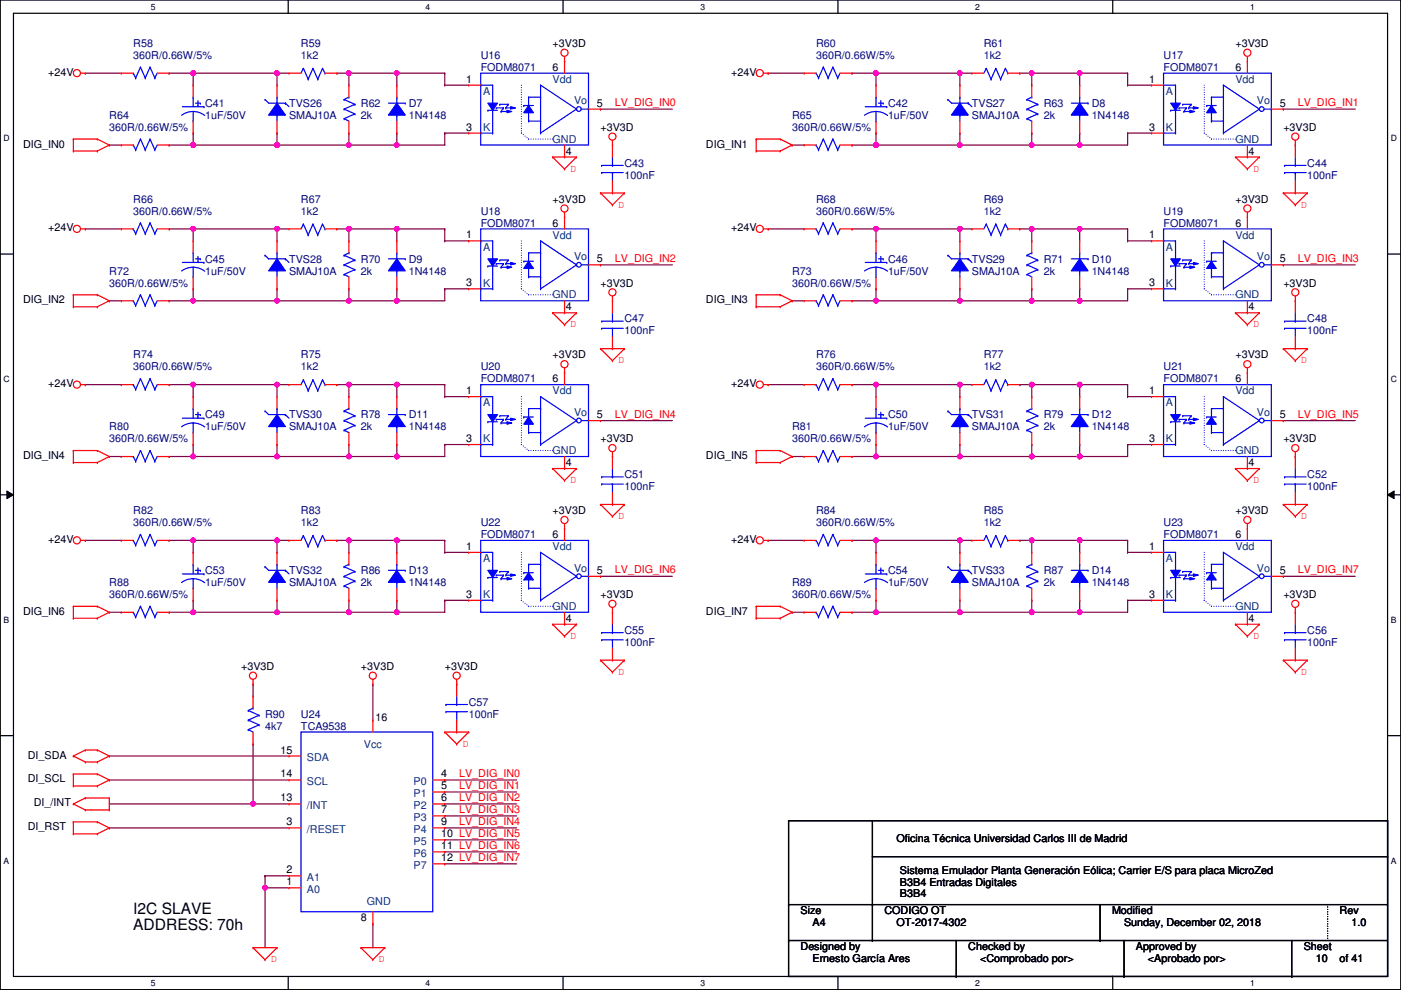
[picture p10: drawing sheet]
<svg xmlns="http://www.w3.org/2000/svg" width="297mm" height="210mm" viewBox="0 0 297 210" stroke-linecap="round" stroke-linejoin="round" font-family="sans-serif">
<defs><g id="words">
<g font-size="3.3">
<text x="28.3" y="193.7">I2C SLAVE</text>
<text x="28.3" y="197.1">ADDRESS: 70h</text>
</g>
<g font-size="2.3" fill="#000080">
<text x="28.3" y="9.9">R58</text>
<text x="63.8" y="9.9">R59</text>
<text x="173" y="9.9">R60</text>
<text x="208.6" y="9.9">R61</text>
<text x="28.3" y="12.5">360R/0.66W/5%</text>
<text x="63.8" y="12.5">1k2</text>
<text x="101.9" y="15">FODM8071</text>
<text x="101.9" y="12.5">U16</text>
<text x="173" y="12.5">360R/0.66W/5%</text>
<text x="208.6" y="12.5">1k2</text>
<text x="246.7" y="15">FODM8071</text>
<text x="246.7" y="12.5">U17</text>
<text x="43.5" y="22.6">C41</text>
<text x="61.3" y="22.6">TVS26</text>
<text x="76.5" y="22.6">R62</text>
<text x="86.7" y="22.6">D7</text>
<text x="188.3" y="22.6">C42</text>
<text x="206.1" y="22.6">TVS27</text>
<text x="221.3" y="22.6">R63</text>
<text x="231.5" y="22.6">D8</text>
<text x="23.2" y="25.2">R64</text>
<text x="23.2" y="27.7">360R/0.66W/5%</text>
<text x="43.5" y="25.2">1uF/50V</text>
<text x="61.3" y="25.2">SMAJ10A</text>
<text x="76.5" y="25.2">2k</text>
<text x="86.7" y="25.2">1N4148</text>
<text x="168" y="25.2">R65</text>
<text x="168" y="27.7">360R/0.66W/5%</text>
<text x="188.3" y="25.2">1uF/50V</text>
<text x="206.1" y="25.2">SMAJ10A</text>
<text x="221.3" y="25.2">2k</text>
<text x="231.5" y="25.2">1N4148</text>
<text x="132.4" y="35.3">C43</text>
<text x="277.2" y="35.3">C44</text>
<text x="132.4" y="37.9">100nF</text>
<text x="277.2" y="37.9">100nF</text>
<text x="28.3" y="43">R66</text>
<text x="28.3" y="45.5">360R/0.66W/5%</text>
<text x="63.8" y="43">R67</text>
<text x="63.8" y="45.5">1k2</text>
<text x="101.9" y="45.5">U18</text>
<text x="173" y="43">R68</text>
<text x="173" y="45.5">360R/0.66W/5%</text>
<text x="208.6" y="43">R69</text>
<text x="208.6" y="45.5">1k2</text>
<text x="246.7" y="45.5">U19</text>
<text x="101.9" y="48">FODM8071</text>
<text x="246.7" y="48">FODM8071</text>
<text x="23.2" y="58.2">R72</text>
<text x="43.5" y="55.7">C45</text>
<text x="43.5" y="58.2">1uF/50V</text>
<text x="61.3" y="55.7">TVS28</text>
<text x="61.3" y="58.2">SMAJ10A</text>
<text x="76.5" y="55.7">R70</text>
<text x="76.5" y="58.2">2k</text>
<text x="86.7" y="55.7">D9</text>
<text x="86.7" y="58.2">1N4148</text>
<text x="168" y="58.2">R73</text>
<text x="188.3" y="55.7">C46</text>
<text x="188.3" y="58.2">1uF/50V</text>
<text x="206.1" y="55.7">TVS29</text>
<text x="206.1" y="58.2">SMAJ10A</text>
<text x="221.3" y="55.7">R71</text>
<text x="221.3" y="58.2">2k</text>
<text x="231.5" y="55.7">D10</text>
<text x="231.5" y="58.2">1N4148</text>
<text x="23.2" y="60.7">360R/0.66W/5%</text>
<text x="168" y="60.7">360R/0.66W/5%</text>
<text x="132.4" y="68.4">C47</text>
<text x="132.4" y="70.9">100nF</text>
<text x="277.2" y="68.4">C48</text>
<text x="277.2" y="70.9">100nF</text>
<text x="28.3" y="76">R74</text>
<text x="63.8" y="76">R75</text>
<text x="173" y="76">R76</text>
<text x="208.6" y="76">R77</text>
<text x="28.3" y="78.5">360R/0.66W/5%</text>
<text x="63.8" y="78.5">1k2</text>
<text x="101.9" y="81.1">FODM8071</text>
<text x="101.9" y="78.5">U20</text>
<text x="173" y="78.5">360R/0.66W/5%</text>
<text x="208.6" y="78.5">1k2</text>
<text x="246.7" y="81.1">FODM8071</text>
<text x="246.7" y="78.5">U21</text>
<text x="43.5" y="88.7">C49</text>
<text x="61.3" y="88.7">TVS30</text>
<text x="76.5" y="88.7">R78</text>
<text x="86.7" y="88.7">D11</text>
<text x="188.3" y="88.7">C50</text>
<text x="206.1" y="88.7">TVS31</text>
<text x="221.3" y="88.7">R79</text>
<text x="231.5" y="88.7">D12</text>
<text x="23.2" y="91.2">R80</text>
<text x="23.2" y="93.8">360R/0.66W/5%</text>
<text x="43.5" y="91.2">1uF/50V</text>
<text x="61.3" y="91.2">SMAJ10A</text>
<text x="76.5" y="91.2">2k</text>
<text x="86.7" y="91.2">1N4148</text>
<text x="168" y="91.2">R81</text>
<text x="168" y="93.8">360R/0.66W/5%</text>
<text x="188.3" y="91.2">1uF/50V</text>
<text x="206.1" y="91.2">SMAJ10A</text>
<text x="221.3" y="91.2">2k</text>
<text x="231.5" y="91.2">1N4148</text>
<text x="132.4" y="101.4">C51</text>
<text x="277.2" y="101.4">C52</text>
<text x="132.4" y="103.9">100nF</text>
<text x="277.2" y="103.9">100nF</text>
<text x="28.3" y="109">R82</text>
<text x="28.3" y="111.5">360R/0.66W/5%</text>
<text x="63.8" y="109">R83</text>
<text x="63.8" y="111.5">1k2</text>
<text x="101.9" y="111.5">U22</text>
<text x="173" y="109">R84</text>
<text x="173" y="111.5">360R/0.66W/5%</text>
<text x="208.6" y="109">R85</text>
<text x="208.6" y="111.5">1k2</text>
<text x="246.7" y="111.5">U23</text>
<text x="101.9" y="114.1">FODM8071</text>
<text x="246.7" y="114.1">FODM8071</text>
<text x="23.2" y="124.2">R88</text>
<text x="43.5" y="121.7">C53</text>
<text x="43.5" y="124.2">1uF/50V</text>
<text x="61.3" y="121.7">TVS32</text>
<text x="61.3" y="124.2">SMAJ10A</text>
<text x="76.5" y="121.7">R86</text>
<text x="76.5" y="124.2">2k</text>
<text x="86.7" y="121.7">D13</text>
<text x="86.7" y="124.2">1N4148</text>
<text x="168" y="124.2">R89</text>
<text x="188.3" y="121.7">C54</text>
<text x="188.3" y="124.2">1uF/50V</text>
<text x="206.1" y="121.7">TVS33</text>
<text x="206.1" y="124.2">SMAJ10A</text>
<text x="221.3" y="121.7">R87</text>
<text x="221.3" y="124.2">2k</text>
<text x="231.5" y="121.7">D14</text>
<text x="231.5" y="124.2">1N4148</text>
<text x="23.2" y="126.8">360R/0.66W/5%</text>
<text x="168" y="126.8">360R/0.66W/5%</text>
<text x="132.4" y="134.4">C55</text>
<text x="132.4" y="136.9">100nF</text>
<text x="277.2" y="134.4">C56</text>
<text x="277.2" y="136.9">100nF</text>
<text x="99.4" y="149.6">C57</text>
<text x="56.2" y="152.2">R90</text>
<text x="56.2" y="154.7">4k7</text>
<text x="63.8" y="152.2">U24</text>
<text x="63.8" y="154.7">TCA9538</text>
<text x="99.4" y="152.2">100nF</text>
</g>
<g font-size="2.3">
<text x="117.2" y="9.9">+3V3D</text>
<text x="261.9" y="9.9">+3V3D</text>
<text x="10.2" y="16">+24V</text>
<text x="98.9" y="17.5">1</text>
<text x="117.2" y="15">6</text>
<text x="155" y="16">+24V</text>
<text x="243.6" y="17.5">1</text>
<text x="261.9" y="15">6</text>
<text x="126.6" y="22.6">5</text>
<text x="271.3" y="22.6">5</text>
<text x="98.9" y="27.7">3</text>
<text x="127.3" y="27.7">+3V3D</text>
<text x="243.6" y="27.7">3</text>
<text x="272.1" y="27.7">+3V3D</text>
<text x="4.9" y="31.3">DIG_IN0</text>
<text x="119.9" y="32.8">4</text>
<text x="149.7" y="31.3">DIG_IN1</text>
<text x="264.7" y="32.8">4</text>
<text x="117.2" y="43">+3V3D</text>
<text x="261.9" y="43">+3V3D</text>
<text x="10.2" y="49.1">+24V</text>
<text x="98.9" y="50.5">1</text>
<text x="117.2" y="48">6</text>
<text x="155" y="49.1">+24V</text>
<text x="243.6" y="50.5">1</text>
<text x="261.9" y="48">6</text>
<text x="126.6" y="55.6">5</text>
<text x="271.3" y="55.6">5</text>
<text x="4.9" y="64.3">DIG_IN2</text>
<text x="98.9" y="60.7">3</text>
<text x="119.9" y="65.8">4</text>
<text x="127.3" y="60.7">+3V3D</text>
<text x="149.7" y="64.3">DIG_IN3</text>
<text x="243.6" y="60.7">3</text>
<text x="264.7" y="65.8">4</text>
<text x="272.1" y="60.7">+3V3D</text>
<text x="117.2" y="76">+3V3D</text>
<text x="261.9" y="76">+3V3D</text>
<text x="10.2" y="82.1">+24V</text>
<text x="98.9" y="83.6">1</text>
<text x="117.2" y="81.1">6</text>
<text x="155" y="82.1">+24V</text>
<text x="243.6" y="83.6">1</text>
<text x="261.9" y="81.1">6</text>
<text x="126.6" y="88.6">5</text>
<text x="271.3" y="88.6">5</text>
<text x="98.9" y="93.7">3</text>
<text x="127.3" y="93.8">+3V3D</text>
<text x="243.6" y="93.7">3</text>
<text x="272.1" y="93.8">+3V3D</text>
<text x="4.9" y="97.3">DIG_IN4</text>
<text x="119.9" y="98.8">4</text>
<text x="149.7" y="97.3">DIG_IN5</text>
<text x="264.7" y="98.8">4</text>
<text x="117.2" y="109">+3V3D</text>
<text x="261.9" y="109">+3V3D</text>
<text x="10.2" y="115.1">+24V</text>
<text x="98.9" y="116.6">1</text>
<text x="117.2" y="114.1">6</text>
<text x="155" y="115.1">+24V</text>
<text x="243.6" y="116.6">1</text>
<text x="261.9" y="114.1">6</text>
<text x="126.6" y="121.7">5</text>
<text x="271.3" y="121.7">5</text>
<text x="4.9" y="130.3">DIG_IN6</text>
<text x="98.9" y="126.7">3</text>
<text x="119.9" y="131.9">4</text>
<text x="127.3" y="126.8">+3V3D</text>
<text x="149.7" y="130.3">DIG_IN7</text>
<text x="243.6" y="126.7">3</text>
<text x="264.7" y="131.9">4</text>
<text x="272.1" y="126.8">+3V3D</text>
<text x="51.1" y="142">+3V3D</text>
<text x="76.5" y="142">+3V3D</text>
<text x="94.3" y="142">+3V3D</text>
<text x="79.6" y="153">16</text>
<text x="5.9" y="160.8">DI_SDA</text>
<text x="59.5" y="159.8">15</text>
<text x="5.9" y="165.9">DI_SCL</text>
<text x="59.5" y="164.8">14</text>
<text x="93.5" y="164.8">4</text>
<text x="93.5" y="167.4">5</text>
<text x="7.2" y="171">DI_/INT</text>
<text x="59.5" y="169.9">13</text>
<text x="93.5" y="169.9">6</text>
<text x="93.5" y="172.5">7</text>
<text x="5.9" y="176.1">DI_RST</text>
<text x="60.8" y="175">3</text>
<text x="93.5" y="175">9</text>
<text x="93.5" y="177.5">10 LV_DIG_IN5</text>
<text x="190.1" y="178.6">Oficina Técnica Universidad Carlos III de Madrid</text>
<text x="60.8" y="185.2">2</text>
<text x="93.5" y="180.1">11 LV_DIG_IN6</text>
<text x="93.5" y="182.6">12 LV_DIG_IN7</text>
<text x="190.8" y="185.2">Sistema Emulador Planta Generación Eólica; Carrier E/S para placa MicroZed</text>
<text x="60.8" y="187.7">1</text>
<text x="190.8" y="190.3">B3B4</text>
<text x="190.8" y="187.7">B3B4 Entradas Digitales</text>
<text x="76.5" y="195.4">8</text>
<text x="169.7" y="193.8">Size</text>
<text x="172.3" y="196.4">A4</text>
<text x="187.5" y="193.8">CODIGO OT</text>
<text x="190.1" y="196.4">OT-2017-4302</text>
<text x="235.8" y="193.8">Modified</text>
<text x="238.3" y="196.4">Sunday, December 02, 2018</text>
<text x="284" y="193.8">Rev</text>
<text x="286.6" y="196.4">1.0</text>
<text x="169.7" y="201.5">Designed by</text>
<text x="205.3" y="201.5">Checked by</text>
<text x="240.9" y="201.5">Approved by</text>
<text x="276.4" y="201.5">Sheet</text>
<text x="172.3" y="204">Ernesto García Ares</text>
<text x="207.8" y="204">&lt;Comprobado por&gt;</text>
<text x="243.4" y="204">&lt;Aprobado por&gt;</text>
<text x="279" y="204">10</text>
<text x="284" y="204">of 41</text>
</g>
<g font-size="2.3" fill="#004080">
<text x="117.2" y="17.6">Vdd</text>
<text x="261.9" y="17.6">Vdd</text>
<text x="102.4" y="20.1">A</text>
<text x="121.7" y="22.1">Vo</text>
<text x="247.2" y="20.1">A</text>
<text x="266.5" y="22.1">Vo</text>
<text x="102.4" y="27.7">K</text>
<text x="247.2" y="27.7">K</text>
<text x="117.2" y="30.3">GND</text>
<text x="261.9" y="30.3">GND</text>
<text x="102.4" y="53.1">A</text>
<text x="117.2" y="50.6">Vdd</text>
<text x="247.2" y="53.1">A</text>
<text x="261.9" y="50.6">Vdd</text>
<text x="121.7" y="55.2">Vo</text>
<text x="266.5" y="55.2">Vo</text>
<text x="102.4" y="60.7">K</text>
<text x="117.2" y="63.3">GND</text>
<text x="247.2" y="60.7">K</text>
<text x="261.9" y="63.3">GND</text>
<text x="117.2" y="83.6">Vdd</text>
<text x="261.9" y="83.6">Vdd</text>
<text x="102.4" y="86.1">A</text>
<text x="121.7" y="88.2">Vo</text>
<text x="247.2" y="86.1">A</text>
<text x="266.5" y="88.2">Vo</text>
<text x="102.4" y="93.8">K</text>
<text x="247.2" y="93.8">K</text>
<text x="117.2" y="96.3">GND</text>
<text x="261.9" y="96.3">GND</text>
<text x="102.4" y="119.2">A</text>
<text x="117.2" y="116.6">Vdd</text>
<text x="247.2" y="119.2">A</text>
<text x="261.9" y="116.6">Vdd</text>
<text x="121.7" y="121.2">Vo</text>
<text x="266.5" y="121.2">Vo</text>
<text x="102.4" y="126.8">K</text>
<text x="117.2" y="129.3">GND</text>
<text x="247.2" y="126.8">K</text>
<text x="261.9" y="129.3">GND</text>
<text x="65.1" y="161.3">SDA</text>
<text x="77.1" y="158.5">Vcc</text>
<text x="65.1" y="166.4">SCL</text>
<text x="87.7" y="166.4">P0</text>
<text x="65.1" y="171.5">/INT</text>
<text x="87.7" y="169">P1</text>
<text x="87.7" y="171.5">P2</text>
<text x="65.1" y="176.6">/RESET</text>
<text x="87.7" y="176.6">P4</text>
<text x="87.7" y="179.1">P5</text>
<text x="87.7" y="174">P3</text>
<text x="87.7" y="181.7">P6</text>
<text x="87.7" y="184.2">P7</text>
<text x="65.1" y="186.7">A1</text>
<text x="65.1" y="189.3">A0</text>
<text x="77.8" y="192">GND</text>
</g>
<g font-size="2.3" fill="#f00">
<text x="130.4" y="22.5">LV_DIG_IN0</text>
<text x="275.1" y="22.5">LV_DIG_IN1</text>
<text x="121" y="36.4">D</text>
<text x="265.7" y="36.4">D</text>
<text x="131.1" y="44">D</text>
<text x="275.9" y="44">D</text>
<text x="130.4" y="55.5">LV_DIG_IN2</text>
<text x="275.1" y="55.5">LV_DIG_IN3</text>
<text x="121" y="69.4">D</text>
<text x="265.7" y="69.4">D</text>
<text x="131.1" y="77">D</text>
<text x="275.9" y="77">D</text>
<text x="130.4" y="88.6">LV_DIG_IN4</text>
<text x="275.1" y="88.6">LV_DIG_IN5</text>
<text x="121" y="102.4">D</text>
<text x="265.7" y="102.4">D</text>
<text x="131.1" y="110">D</text>
<text x="275.9" y="110">D</text>
<text x="130.4" y="121.6">LV_DIG_IN6</text>
<text x="275.1" y="121.6">LV_DIG_IN7</text>
<text x="121" y="135.4">D</text>
<text x="265.7" y="135.4">D</text>
<text x="131.1" y="143.1">D</text>
<text x="275.9" y="143.1">D</text>
<text x="98.1" y="158.3">D</text>
<text x="97.3" y="167.3">LV_DIG_IN1</text>
<text x="97.3" y="164.8">LV_DIG_IN0</text>
<text x="97.3" y="172.4">LV_DIG_IN3</text>
<text x="97.3" y="169.8">LV_DIG_IN2</text>
<text x="97.3" y="174.9">LV_DIG_IN4</text>
<text x="57.5" y="204">D</text>
<text x="80.3" y="204">D</text>
</g>
<g font-size="1.8">
<text x="32" y="2">5</text>
<text x="90.2" y="2">4</text>
<text x="148.5" y="2">3</text>
<text x="206.8" y="2">2</text>
<text x="265" y="2">1</text>
<text x=".8" y="30">D</text>
<text x="294.9" y="30">D</text>
<text x=".8" y="81">C</text>
<text x="294.9" y="81">C</text>
<text x=".8" y="132.1">B</text>
<text x="294.9" y="132.1">B</text>
<text x=".8" y="183.1">A</text>
<text x="294.9" y="183.1">A</text>
<text x="32" y="209">5</text>
<text x="90.2" y="209">4</text>
<text x="148.5" y="209">3</text>
<text x="206.8" y="209">2</text>
<text x="265" y="209">1</text>
</g>
</g></defs>
<path d="M.1 0h296.9v209.8h-296.9zM2.9 2.8h291.3v204.2h-291.3z" fill="none" stroke="#000" stroke-width=".25"/>
<g fill="#fff">
<path d="M32 .4h1v2h-1z"/>
<path d="M32 207.4h1v2h-1z"/>
</g>
<path d="M61.1 0v2.8M61.1 207v2.8" fill="none" stroke="#000" stroke-width=".25"/>
<g fill="#fff">
<path d="M90.2 .4h1v2h-1z"/>
<path d="M90.2 207.4h1v2h-1z"/>
</g>
<path d="M119.4 0v2.8M119.4 207v2.8" fill="none" stroke="#000" stroke-width=".25"/>
<g fill="#fff">
<path d="M148.5 .4h1v2h-1z"/>
<path d="M148.5 207.4h1v2h-1z"/>
</g>
<path d="M177.6 0v2.8M177.6 207v2.8" fill="none" stroke="#000" stroke-width=".25"/>
<g fill="#fff">
<path d="M206.8 .4h1v2h-1z"/>
<path d="M206.8 207.4h1v2h-1z"/>
</g>
<path d="M235.9 0v2.8M235.9 207v2.8" fill="none" stroke="#000" stroke-width=".25"/>
<g fill="#fff">
<path d="M265 .4h1v2h-1z"/>
<path d="M265 207.4h1v2h-1z"/>
<path d="M.8 28.3h1.2v2.1h-1.2z"/>
<path d="M294.9 28.3h1.3v2.1h-1.3z"/>
<path d="M.8 79.4h1.2v2h-1.2z"/>
<path d="M294.9 79.4h1.3v2h-1.3z"/>
</g>
<path d="M.1 53.9h2.8M294.2 53.9h2.8" fill="none" stroke="#000" stroke-width=".25"/>
<g fill="#fff">
<path d="M.8 130.5h1.2v2h-1.2z"/>
<path d="M294.9 130.5h1.2v2h-1.2z"/>
</g>
<path d="M.1 104.9h2.8M294.2 104.9h2.8" fill="none" stroke="#000" stroke-width=".25"/>
<path d="M1.5 104.1l1.4 .8-1.4 .8zM294.2 104.9l1.4-.8v1.6z" fill="#000"/>
<path d="M1.5 104.1l1.4 .8-1.4 .8zM294.2 104.9l1.4-.8v1.6z" fill="none" stroke="#000" stroke-width=".21"/>
<g fill="#fff">
<path d="M.8 181.5h1.2v2h-1.2z"/>
<path d="M294.9 181.5h1.2v2h-1.2z"/>
</g>
<path d="M.1 156h2.8M294.2 156h2.8" fill="none" stroke="#000" stroke-width=".25"/>
<path d="M53.7 157.8h.1M53.7 157.8v12.7M79.1 145.1h.1M79.1 145.1v7.6M23.2 165.4h.1M23.2 160.3h.1M23.2 175.5h.1M23.2 165.4h38.1M23.2 160.3h38.1M23.2 175.5h38.1M79.1 195.9h.1M79.1 195.9v5" fill="none" stroke="#800040" stroke-width=".25"/>
<circle cx="53.6" cy="170.4" r=".5" fill="#f0f"/>
<circle cx="53.6" cy="170.4" r=".5" fill="none" stroke="#f0f" stroke-width=".25"/>
<path d="M53.7 170.5h.1M53.7 170.5h7.6M56.2 185.7h.1M56.2 185.7h5.1M56.2 185.7v2.5" fill="none" stroke="#800040" stroke-width=".25"/>
<circle cx="56.2" cy="188.2" r=".5" fill="#f0f"/>
<circle cx="56.2" cy="188.2" r=".5" fill="none" stroke="#f0f" stroke-width=".25"/>
<g fill="none" stroke="#800040" stroke-width=".25">
<path d="M71.4 15.5h.1M71.4 15.5h22.9M74 15.5h.1M74 15.5v2.6M84.1 15.5h.1M84.1 15.5v2.6M94.3 18.1h.1M94.3 15.5h.1M94.3 15.5v2.6M94.3 18.1h5.1M84.1 30.8h.1M84.1 28.2h.1"/>
<path d="M84.1 28.2v2.6M94.3 28.2h.1M94.3 28.2h5.1M94.3 28.2v2.6h-10.2M94.3 173h.1M94.3 175.5h.1M94.3 170.5h.1M94.3 167.9h.1M94.3 165.4h.1M94.3 178.1h.1M94.3 173h15.2M94.3 175.5h15.2"/>
<path d="M94.3 170.5h15.2M94.3 167.9h15.2M94.3 165.4h15.2M94.3 178.1h15.2M56.2 188.2h.1M56.2 188.2h5.1M56.2 188.2v12.7M94.3 180.6h.1M94.3 183.2h.1M94.3 180.6h15.2M94.3 183.2h15.2"/>
</g>
<circle cx="84.1" cy="15.5" r=".5" fill="#f0f"/>
<circle cx="84.1" cy="15.5" r=".5" fill="none" stroke="#f0f" stroke-width=".25"/>
<circle cx="74" cy="15.5" r=".5" fill="#f0f"/>
<circle cx="74" cy="15.5" r=".5" fill="none" stroke="#f0f" stroke-width=".25"/>
<path d="M74 28.2h.1M74 30.8h.1M74 28.2v2.6M74 30.8h10.1" fill="none" stroke="#800040" stroke-width=".25"/>
<circle cx="84.1" cy="30.7" r=".5" fill="#f0f"/>
<circle cx="84.1" cy="30.7" r=".5" fill="none" stroke="#f0f" stroke-width=".25"/>
<circle cx="74" cy="30.7" r=".5" fill="#f0f"/>
<circle cx="74" cy="30.7" r=".5" fill="none" stroke="#f0f" stroke-width=".25"/>
<path d="M58.7 15.5h.1M58.7 15.5h2.6" fill="none" stroke="#800040" stroke-width=".25"/>
<circle cx="58.7" cy="15.5" r=".5" fill="#f0f"/>
<circle cx="58.7" cy="15.5" r=".5" fill="none" stroke="#f0f" stroke-width=".25"/>
<path d="M58.7 15.5h.1M58.7 15.5v2.6M58.7 28.2h.1M58.7 28.2v2.6" fill="none" stroke="#800040" stroke-width=".25"/>
<circle cx="58.7" cy="30.7" r=".5" fill="#f0f"/>
<circle cx="58.7" cy="30.7" r=".5" fill="none" stroke="#f0f" stroke-width=".25"/>
<path d="M41 15.5h.1M41 15.5v2.6M41 15.5h17.7M41 28.2h.1M41 28.2v2.6M58.7 30.8h.1M58.7 30.8h15.3" fill="none" stroke="#800040" stroke-width=".25"/>
<circle cx="40.9" cy="30.7" r=".5" fill="#f0f"/>
<circle cx="40.9" cy="30.7" r=".5" fill="none" stroke="#f0f" stroke-width=".25"/>
<path d="M18.1 15.5h.1M18.1 15.5h7.6M35.9 15.5h.1M35.9 15.5h5.1M23.2 30.8h.1M23.2 30.8h2.5M35.9 30.8h.1M35.9 30.8h22.8M41 30.8h.1" fill="none" stroke="#800040" stroke-width=".25"/>
<circle cx="40.9" cy="15.5" r=".5" fill="#f0f"/>
<circle cx="40.9" cy="15.5" r=".5" fill="none" stroke="#f0f" stroke-width=".25"/>
<g fill="none" stroke="#800040" stroke-width=".25">
<path d="M216.2 15.5h.1M216.2 15.5h22.9M218.8 15.5h.1M218.8 15.5v2.6M228.9 15.5h.1M228.9 15.5v2.6M239.1 18.1h.1M239.1 15.5h.1M239.1 15.5v2.6M239.1 18.1h5.1M127.3 23.1h.1M127.3 23.1h15.3"/>
<path d="M228.9 30.8h.1M228.9 28.2h.1M228.9 28.2v2.6M239.1 28.2h.1M239.1 28.2h5.1M239.1 28.2v2.6h-10.2"/>
</g>
<circle cx="228.9" cy="15.5" r=".5" fill="#f0f"/>
<circle cx="228.9" cy="15.5" r=".5" fill="none" stroke="#f0f" stroke-width=".25"/>
<circle cx="218.7" cy="15.5" r=".5" fill="#f0f"/>
<circle cx="218.7" cy="15.5" r=".5" fill="none" stroke="#f0f" stroke-width=".25"/>
<path d="M218.8 28.2h.1M218.8 30.8h.1M218.8 28.2v2.6M218.8 30.8h10.1" fill="none" stroke="#800040" stroke-width=".25"/>
<circle cx="228.9" cy="30.7" r=".5" fill="#f0f"/>
<circle cx="228.9" cy="30.7" r=".5" fill="none" stroke="#f0f" stroke-width=".25"/>
<circle cx="218.7" cy="30.7" r=".5" fill="#f0f"/>
<circle cx="218.7" cy="30.7" r=".5" fill="none" stroke="#f0f" stroke-width=".25"/>
<path d="M185.7 15.5h.1M185.7 15.5h20.4M185.7 15.5v2.6M203.5 15.5h.1M203.5 15.5v2.6M203.5 28.2h.1M203.5 30.8h.1M203.5 28.2v2.6M203.5 30.8h15.3" fill="none" stroke="#800040" stroke-width=".25"/>
<circle cx="203.5" cy="15.5" r=".5" fill="#f0f"/>
<circle cx="203.5" cy="15.5" r=".5" fill="none" stroke="#f0f" stroke-width=".25"/>
<circle cx="185.7" cy="15.5" r=".5" fill="#f0f"/>
<circle cx="185.7" cy="15.5" r=".5" fill="none" stroke="#f0f" stroke-width=".25"/>
<path d="M185.7 28.2h.1M185.7 28.2v2.6" fill="none" stroke="#800040" stroke-width=".25"/>
<circle cx="185.7" cy="30.7" r=".5" fill="#f0f"/>
<circle cx="185.7" cy="30.7" r=".5" fill="none" stroke="#f0f" stroke-width=".25"/>
<path d="M185.7 30.8h.1M185.7 30.8h17.8" fill="none" stroke="#800040" stroke-width=".25"/>
<circle cx="203.5" cy="30.7" r=".5" fill="#f0f"/>
<circle cx="203.5" cy="30.7" r=".5" fill="none" stroke="#f0f" stroke-width=".25"/>
<g fill="none" stroke="#800040" stroke-width=".25">
<path d="M162.9 15.5h.1M162.9 15.5h7.6M180.7 15.5h.1M180.7 15.5h5M168 30.8h.1M168 30.8h2.5M180.7 30.8h.1M180.7 30.8h5M71.4 48.5h.1M71.4 48.5h22.9M74 48.5h.1M74 48.5v2.6"/>
<path d="M84.1 48.5h.1M84.1 48.5v2.6M94.3 51.1h.1M94.3 48.5h.1M94.3 48.5v2.6M94.3 51.1h5.1M84.1 63.8h.1M84.1 61.2h.1M84.1 61.2v2.6M94.3 61.2h.1M94.3 61.2h5.1M94.3 61.2v2.6h-10.2"/>
</g>
<circle cx="84.1" cy="48.5" r=".5" fill="#f0f"/>
<circle cx="84.1" cy="48.5" r=".5" fill="none" stroke="#f0f" stroke-width=".25"/>
<circle cx="74" cy="48.5" r=".5" fill="#f0f"/>
<circle cx="74" cy="48.5" r=".5" fill="none" stroke="#f0f" stroke-width=".25"/>
<path d="M74 61.2h.1M74 63.8h.1M74 61.2v2.6M74 63.8h10.1" fill="none" stroke="#800040" stroke-width=".25"/>
<circle cx="84.1" cy="63.8" r=".5" fill="#f0f"/>
<circle cx="84.1" cy="63.8" r=".5" fill="none" stroke="#f0f" stroke-width=".25"/>
<circle cx="74" cy="63.8" r=".5" fill="#f0f"/>
<circle cx="74" cy="63.8" r=".5" fill="none" stroke="#f0f" stroke-width=".25"/>
<path d="M58.7 48.5h.1M58.7 48.5h2.6M58.7 48.5v2.6" fill="none" stroke="#800040" stroke-width=".25"/>
<circle cx="58.7" cy="48.5" r=".5" fill="#f0f"/>
<circle cx="58.7" cy="48.5" r=".5" fill="none" stroke="#f0f" stroke-width=".25"/>
<path d="M58.7 61.2h.1M58.7 61.2v2.6" fill="none" stroke="#800040" stroke-width=".25"/>
<circle cx="58.7" cy="63.8" r=".5" fill="#f0f"/>
<circle cx="58.7" cy="63.8" r=".5" fill="none" stroke="#f0f" stroke-width=".25"/>
<path d="M41 48.5h.1M41 48.5v2.6M41 48.5h17.7M23.2 63.8h.1M23.2 63.8h2.5M35.9 63.8h.1M35.9 63.8h38.1M41 61.2h.1M41 63.8h.1M41 61.2v2.6M58.7 63.8h.1" fill="none" stroke="#800040" stroke-width=".25"/>
<circle cx="40.9" cy="63.8" r=".5" fill="#f0f"/>
<circle cx="40.9" cy="63.8" r=".5" fill="none" stroke="#f0f" stroke-width=".25"/>
<path d="M18.1 48.5h.1M18.1 48.5h7.6M35.9 48.5h.1M35.9 48.5h5.1" fill="none" stroke="#800040" stroke-width=".25"/>
<circle cx="40.9" cy="48.5" r=".5" fill="#f0f"/>
<circle cx="40.9" cy="48.5" r=".5" fill="none" stroke="#f0f" stroke-width=".25"/>
<g fill="none" stroke="#800040" stroke-width=".25">
<path d="M216.2 48.5h.1M216.2 48.5h22.9M218.8 48.5h.1M218.8 48.5v2.6M228.9 48.5h.1M228.9 48.5v2.6M239.1 51.1h.1M239.1 48.5h.1M239.1 48.5v2.6M239.1 51.1h5.1M228.9 63.8h.1M228.9 61.2h.1"/>
<path d="M228.9 61.2v2.6M239.1 61.2h.1M239.1 61.2h5.1M239.1 61.2v2.6h-10.2"/>
</g>
<circle cx="228.9" cy="48.5" r=".5" fill="#f0f"/>
<circle cx="228.9" cy="48.5" r=".5" fill="none" stroke="#f0f" stroke-width=".25"/>
<circle cx="218.7" cy="48.5" r=".5" fill="#f0f"/>
<circle cx="218.7" cy="48.5" r=".5" fill="none" stroke="#f0f" stroke-width=".25"/>
<path d="M218.8 61.2h.1M218.8 63.8h.1M218.8 61.2v2.6M218.8 63.8h10.1" fill="none" stroke="#800040" stroke-width=".25"/>
<circle cx="228.9" cy="63.8" r=".5" fill="#f0f"/>
<circle cx="228.9" cy="63.8" r=".5" fill="none" stroke="#f0f" stroke-width=".25"/>
<circle cx="218.7" cy="63.8" r=".5" fill="#f0f"/>
<circle cx="218.7" cy="63.8" r=".5" fill="none" stroke="#f0f" stroke-width=".25"/>
<path d="M185.7 48.5h.1M185.7 48.5h20.4M185.7 48.5v2.6M203.5 48.5h.1M203.5 48.5v2.6M203.5 61.2h.1M203.5 63.8h.1M203.5 61.2v2.6M203.5 63.8h15.3" fill="none" stroke="#800040" stroke-width=".25"/>
<circle cx="203.5" cy="48.5" r=".5" fill="#f0f"/>
<circle cx="203.5" cy="48.5" r=".5" fill="none" stroke="#f0f" stroke-width=".25"/>
<circle cx="185.7" cy="48.5" r=".5" fill="#f0f"/>
<circle cx="185.7" cy="48.5" r=".5" fill="none" stroke="#f0f" stroke-width=".25"/>
<path d="M185.7 61.2h.1M185.7 63.8h.1M185.7 61.2v2.6M185.7 63.8h17.8" fill="none" stroke="#800040" stroke-width=".25"/>
<circle cx="203.5" cy="63.8" r=".5" fill="#f0f"/>
<circle cx="203.5" cy="63.8" r=".5" fill="none" stroke="#f0f" stroke-width=".25"/>
<circle cx="185.7" cy="63.8" r=".5" fill="#f0f"/>
<circle cx="185.7" cy="63.8" r=".5" fill="none" stroke="#f0f" stroke-width=".25"/>
<g fill="none" stroke="#800040" stroke-width=".25">
<path d="M162.9 48.5h.1M162.9 48.5h7.6M180.7 48.5h.1M180.7 48.5h5M168 63.8h.1M168 63.8h2.5M180.7 63.8h.1M180.7 63.8h5M71.4 81.6h.1M71.4 81.6h22.9M74 81.6h.1M74 81.6v2.5"/>
<path d="M84.1 96.8h.1M84.1 94.3h.1M84.1 81.6h.1M84.1 81.6v2.5M84.1 94.3v2.5M94.3 94.3h.1M94.3 84.1h.1M94.3 81.6h.1M94.3 94.3h5.1M94.3 81.6v2.5M94.3 94.3v2.5h-10.2M94.3 84.1h5.1"/>
</g>
<circle cx="84.1" cy="81.5" r=".5" fill="#f0f"/>
<circle cx="84.1" cy="81.5" r=".5" fill="none" stroke="#f0f" stroke-width=".25"/>
<circle cx="74" cy="81.5" r=".5" fill="#f0f"/>
<circle cx="74" cy="81.5" r=".5" fill="none" stroke="#f0f" stroke-width=".25"/>
<path d="M74 94.3h.1M74 96.8h.1M74 94.3v2.5M74 96.8h10.1" fill="none" stroke="#800040" stroke-width=".25"/>
<circle cx="84.1" cy="96.8" r=".5" fill="#f0f"/>
<circle cx="84.1" cy="96.8" r=".5" fill="none" stroke="#f0f" stroke-width=".25"/>
<circle cx="74" cy="96.8" r=".5" fill="#f0f"/>
<circle cx="74" cy="96.8" r=".5" fill="none" stroke="#f0f" stroke-width=".25"/>
<path d="M58.7 81.6h.1M58.7 81.6h2.6" fill="none" stroke="#800040" stroke-width=".25"/>
<circle cx="58.7" cy="81.5" r=".5" fill="#f0f"/>
<circle cx="58.7" cy="81.5" r=".5" fill="none" stroke="#f0f" stroke-width=".25"/>
<path d="M58.7 81.6h.1M58.7 94.3h.1M58.7 81.6v2.5M58.7 94.3v2.5" fill="none" stroke="#800040" stroke-width=".25"/>
<circle cx="58.7" cy="96.8" r=".5" fill="#f0f"/>
<circle cx="58.7" cy="96.8" r=".5" fill="none" stroke="#f0f" stroke-width=".25"/>
<path d="M23.2 96.8h.1M23.2 96.8h2.5M35.9 96.8h.1M35.9 96.8h38.1M41 81.6h.1M41 94.3h.1M41 96.8h.1M41 81.6v2.5M41 94.3v2.5M41 81.6h17.7M58.7 96.8h.1" fill="none" stroke="#800040" stroke-width=".25"/>
<circle cx="40.9" cy="96.8" r=".5" fill="#f0f"/>
<circle cx="40.9" cy="96.8" r=".5" fill="none" stroke="#f0f" stroke-width=".25"/>
<path d="M18.1 81.6h.1M18.1 81.6h7.6M35.9 81.6h.1M35.9 81.6h5.1" fill="none" stroke="#800040" stroke-width=".25"/>
<circle cx="40.9" cy="81.5" r=".5" fill="#f0f"/>
<circle cx="40.9" cy="81.5" r=".5" fill="none" stroke="#f0f" stroke-width=".25"/>
<g fill="none" stroke="#800040" stroke-width=".25">
<path d="M216.2 81.6h.1M216.2 81.6h22.9M218.8 81.6h.1M218.8 81.6v2.5M228.9 96.8h.1M228.9 94.3h.1M228.9 81.6h.1M228.9 81.6v2.5M228.9 94.3v2.5M239.1 94.3h.1M239.1 84.1h.1M239.1 81.6h.1"/>
<path d="M239.1 94.3h5.1M239.1 81.6v2.5M239.1 94.3v2.5h-10.2M239.1 84.1h5.1"/>
</g>
<circle cx="228.9" cy="81.5" r=".5" fill="#f0f"/>
<circle cx="228.9" cy="81.5" r=".5" fill="none" stroke="#f0f" stroke-width=".25"/>
<circle cx="218.7" cy="81.5" r=".5" fill="#f0f"/>
<circle cx="218.7" cy="81.5" r=".5" fill="none" stroke="#f0f" stroke-width=".25"/>
<path d="M218.8 94.3h.1M218.8 96.8h.1M218.8 94.3v2.5M218.8 96.8h10.1" fill="none" stroke="#800040" stroke-width=".25"/>
<circle cx="228.9" cy="96.8" r=".5" fill="#f0f"/>
<circle cx="228.9" cy="96.8" r=".5" fill="none" stroke="#f0f" stroke-width=".25"/>
<circle cx="218.7" cy="96.8" r=".5" fill="#f0f"/>
<circle cx="218.7" cy="96.8" r=".5" fill="none" stroke="#f0f" stroke-width=".25"/>
<path d="M185.7 81.6h.1M185.7 81.6h20.4M185.7 81.6v2.5M203.5 81.6h.1M203.5 94.3h.1M203.5 96.8h.1M203.5 81.6v2.5M203.5 94.3v2.5M203.5 96.8h15.3" fill="none" stroke="#800040" stroke-width=".25"/>
<circle cx="203.5" cy="81.5" r=".5" fill="#f0f"/>
<circle cx="203.5" cy="81.5" r=".5" fill="none" stroke="#f0f" stroke-width=".25"/>
<circle cx="185.7" cy="81.5" r=".5" fill="#f0f"/>
<circle cx="185.7" cy="81.5" r=".5" fill="none" stroke="#f0f" stroke-width=".25"/>
<path d="M185.7 94.3h.1M185.7 96.8h.1M185.7 94.3v2.5M185.7 96.8h17.8" fill="none" stroke="#800040" stroke-width=".25"/>
<circle cx="203.5" cy="96.8" r=".5" fill="#f0f"/>
<circle cx="203.5" cy="96.8" r=".5" fill="none" stroke="#f0f" stroke-width=".25"/>
<circle cx="185.7" cy="96.8" r=".5" fill="#f0f"/>
<circle cx="185.7" cy="96.8" r=".5" fill="none" stroke="#f0f" stroke-width=".25"/>
<g fill="none" stroke="#800040" stroke-width=".25">
<path d="M162.9 81.6h.1M162.9 81.6h7.6M168 96.8h.1M168 96.8h2.5M180.7 96.8h.1M180.7 81.6h.1M180.7 96.8h5M180.7 81.6h5M71.4 114.6h.1M71.4 114.6h22.9M74 114.6h.1M74 114.6v2.5"/>
<path d="M84.1 114.6h.1M84.1 114.6v2.5M94.3 117.1h.1M94.3 114.6h.1M94.3 114.6v2.5M94.3 117.1h5.1M84.1 129.8h.1M84.1 127.3h.1M84.1 127.3v2.5M94.3 127.3h.1M94.3 127.3h5.1M94.3 127.3v2.5h-10.2"/>
</g>
<circle cx="84.1" cy="114.6" r=".5" fill="#f0f"/>
<circle cx="84.1" cy="114.6" r=".5" fill="none" stroke="#f0f" stroke-width=".25"/>
<circle cx="74" cy="114.6" r=".5" fill="#f0f"/>
<circle cx="74" cy="114.6" r=".5" fill="none" stroke="#f0f" stroke-width=".25"/>
<path d="M74 127.3h.1M74 129.8h.1M74 127.3v2.5M74 129.8h10.1" fill="none" stroke="#800040" stroke-width=".25"/>
<circle cx="84.1" cy="129.8" r=".5" fill="#f0f"/>
<circle cx="84.1" cy="129.8" r=".5" fill="none" stroke="#f0f" stroke-width=".25"/>
<circle cx="74" cy="129.8" r=".5" fill="#f0f"/>
<circle cx="74" cy="129.8" r=".5" fill="none" stroke="#f0f" stroke-width=".25"/>
<path d="M58.7 114.6h.1M58.7 114.6h2.6M58.7 114.6v2.5M58.7 127.3h.1M58.7 129.8h.1M58.7 127.3v2.5M58.7 129.8h15.3" fill="none" stroke="#800040" stroke-width=".25"/>
<circle cx="58.7" cy="129.8" r=".5" fill="#f0f"/>
<circle cx="58.7" cy="129.8" r=".5" fill="none" stroke="#f0f" stroke-width=".25"/>
<path d="M41 114.6h.1M41 114.6v2.5M41 114.6h17.7" fill="none" stroke="#800040" stroke-width=".25"/>
<circle cx="58.7" cy="114.6" r=".5" fill="#f0f"/>
<circle cx="58.7" cy="114.6" r=".5" fill="none" stroke="#f0f" stroke-width=".25"/>
<path d="M23.2 129.8h.1M23.2 129.8h2.5M35.9 129.8h.1M35.9 129.8h22.8M41 127.3h.1M41 129.8h.1M41 127.3v2.5" fill="none" stroke="#800040" stroke-width=".25"/>
<circle cx="40.9" cy="129.8" r=".5" fill="#f0f"/>
<circle cx="40.9" cy="129.8" r=".5" fill="none" stroke="#f0f" stroke-width=".25"/>
<path d="M18.1 114.6h.1M18.1 114.6h7.6M35.9 114.6h.1M35.9 114.6h5.1" fill="none" stroke="#800040" stroke-width=".25"/>
<circle cx="40.9" cy="114.6" r=".5" fill="#f0f"/>
<circle cx="40.9" cy="114.6" r=".5" fill="none" stroke="#f0f" stroke-width=".25"/>
<g fill="none" stroke="#800040" stroke-width=".25">
<path d="M216.2 114.6h.1M216.2 114.6h22.9M218.8 114.6h.1M218.8 114.6v2.5M228.9 114.6h.1M228.9 114.6v2.5M239.1 117.1h.1M239.1 114.6h.1M239.1 114.6v2.5M239.1 117.1h5.1M228.9 129.8h.1M228.9 127.3h.1"/>
<path d="M228.9 127.3v2.5M239.1 127.3h.1M239.1 127.3h5.1M239.1 127.3v2.5h-10.2"/>
</g>
<circle cx="228.9" cy="114.6" r=".5" fill="#f0f"/>
<circle cx="228.9" cy="114.6" r=".5" fill="none" stroke="#f0f" stroke-width=".25"/>
<circle cx="218.7" cy="114.6" r=".5" fill="#f0f"/>
<circle cx="218.7" cy="114.6" r=".5" fill="none" stroke="#f0f" stroke-width=".25"/>
<path d="M218.8 127.3h.1M218.8 129.8h.1M218.8 127.3v2.5M218.8 129.8h10.1" fill="none" stroke="#800040" stroke-width=".25"/>
<circle cx="228.9" cy="129.8" r=".5" fill="#f0f"/>
<circle cx="228.9" cy="129.8" r=".5" fill="none" stroke="#f0f" stroke-width=".25"/>
<circle cx="218.7" cy="129.8" r=".5" fill="#f0f"/>
<circle cx="218.7" cy="129.8" r=".5" fill="none" stroke="#f0f" stroke-width=".25"/>
<path d="M185.7 114.6h.1M185.7 114.6h20.4M185.7 114.6v2.5M203.5 114.6h.1M203.5 114.6v2.5M203.5 127.3h.1M203.5 129.8h.1M203.5 127.3v2.5M203.5 129.8h15.3" fill="none" stroke="#800040" stroke-width=".25"/>
<circle cx="203.5" cy="114.6" r=".5" fill="#f0f"/>
<circle cx="203.5" cy="114.6" r=".5" fill="none" stroke="#f0f" stroke-width=".25"/>
<circle cx="185.7" cy="114.6" r=".5" fill="#f0f"/>
<circle cx="185.7" cy="114.6" r=".5" fill="none" stroke="#f0f" stroke-width=".25"/>
<path d="M185.7 127.3h.1M185.7 129.8h.1M185.7 127.3v2.5M185.7 129.8h17.8" fill="none" stroke="#800040" stroke-width=".25"/>
<circle cx="203.5" cy="129.8" r=".5" fill="#f0f"/>
<circle cx="203.5" cy="129.8" r=".5" fill="none" stroke="#f0f" stroke-width=".25"/>
<circle cx="185.7" cy="129.8" r=".5" fill="#f0f"/>
<circle cx="185.7" cy="129.8" r=".5" fill="none" stroke="#f0f" stroke-width=".25"/>
<g fill="none" stroke="#800040" stroke-width=".25">
<path d="M272.1 23.1h.1M272.1 23.1h15.2M127.3 56.2h.1M127.3 56.2h15.3M272.1 56.2h.1M272.1 56.2h15.2M127.3 89.2h.1M127.3 89.2h15.3M272.1 89.2h.1M272.1 89.2h15.2M162.9 114.6h.1M162.9 114.6h7.6"/>
<path d="M180.7 114.6h.1M180.7 114.6h5M127.3 122.2h.1M127.3 122.2h15.3M168 129.8h.1M168 129.8h2.5M180.7 129.8h.1M180.7 129.8h5M272.1 122.2h.1M272.1 122.2h15.2M53.7 145.1h.1M53.7 145.1v2.5"/>
<path d="M23.2 170.5h30.5M53.7 170.5h.1"/>
</g>
<g fill="none" stroke="#f00" stroke-width=".25">
<path d="M17.1 15.5h1M18.1 15.5h.1M119.7 13h.1M119.7 12v1M161.9 15.5h1M162.9 15.5h.1M264.5 13h.1M264.5 12v1M15.6 32h.1M15.6 29.5h.1M15.6 29.5h5M15.6 32h5"/>
<path d="M15.6 29.5v2.5M20.6 29.5h.1M20.6 32h.1M20.6 29.5l2.6 1.3M23.2 30.8h.1M23.2 30.8l-2.6 1.2M117.2 33.3h.1M117.2 33.3h5M117.2 33.3l2.5 2.5M119.7 35.8h.1M122.2 33.3h.1M122.2 33.3l-2.5 2.5"/>
<path d="M129.9 30.8h.1M129.9 29.7v1.1M160.3 32h.1M160.3 29.5h.1M160.3 29.5h5.1M160.3 32h5.1M160.3 29.5v2.5M165.4 29.5h.1M165.4 32h.1M165.4 29.5l2.6 1.3M168 30.8h.1M168 30.8l-2.6 1.2"/>
<path d="M261.9 33.3h.1M261.9 33.3h5.1M261.9 33.3l2.6 2.5M264.5 35.8h.1M267 33.3h.1M267 33.3l-2.5 2.5M274.6 30.8h.1M274.6 29.7v1.1M17.1 48.5h1M18.1 48.5h.1M119.7 46h.1M119.7 45v1"/>
<path d="M127.3 40.9h.1M127.3 40.9h5.1M127.3 40.9l2.6 2.6M129.9 43.5h.1M132.4 40.9h.1M132.4 40.9l-2.5 2.6M161.9 48.5h1M162.9 48.5h.1M264.5 46h.1M264.5 45v1M272.1 40.9h.1M272.1 40.9h5.1"/>
<path d="M272.1 40.9l2.5 2.6M274.6 43.5h.1M277.2 40.9h.1M277.2 40.9l-2.6 2.6M15.6 65h.1M15.6 62.5h.1M15.6 62.5v2.5M15.6 62.5h5M15.6 65h5M20.6 62.5h.1M20.6 65h.1M20.6 62.5l2.6 1.3"/>
<path d="M23.2 63.8h.1M23.2 63.8l-2.6 1.2M117.2 66.3h.1M117.2 66.3h5M117.2 66.3l2.5 2.6M119.7 68.9h.1M119.7 79h.1M119.7 78v1M122.2 66.3h.1M122.2 66.3l-2.5 2.6M127.3 73.9h.1M127.3 73.9h5.1"/>
<path d="M127.3 73.9l2.6 2.6M129.9 63.8h.1M129.9 76.5h.1M129.9 62.8v1M132.4 73.9h.1M132.4 73.9l-2.5 2.6M160.3 65h.1M160.3 62.5h.1M160.3 62.5v2.5M160.3 62.5h5.1M160.3 65h5.1M165.4 62.5h.1"/>
<path d="M165.4 65h.1M165.4 62.5l2.6 1.3M168 63.8h.1M168 63.8l-2.6 1.2M261.9 66.3h.1M261.9 66.3h5.1M261.9 66.3l2.6 2.6M264.5 68.9h.1M264.5 79h.1M264.5 78v1M267 66.3h.1M267 66.3l-2.5 2.6"/>
<path d="M272.1 73.9h.1M272.1 73.9h5.1M272.1 73.9l2.5 2.6M274.6 63.8h.1M274.6 76.5h.1M274.6 62.8v1M277.2 73.9h.1M277.2 73.9l-2.6 2.6M15.6 98.1h.1M15.6 95.5h.1M15.6 95.5v2.6M15.6 95.5h5"/>
<path d="M15.6 98.1h5M17.1 81.6h1M18.1 81.6h.1M20.6 95.5h.1M20.6 98.1h.1M20.6 95.5l2.6 1.3M23.2 96.8h.1M23.2 96.8l-2.6 1.3M61.3 81.6h.1M61.3 81.6h2.5M68.9 81.6h2.5M71.4 81.6h.1"/>
<path d="M117.2 99.3h.1M117.2 99.3h5M117.2 99.3l2.5 2.6M122.2 99.3h.1M122.2 99.3l-2.5 2.6M129.9 96.8h.1M129.9 95.8v1M160.3 98.1h.1M160.3 95.5h.1M160.3 95.5v2.6M160.3 95.5h5.1M160.3 98.1h5.1"/>
<path d="M161.9 81.6h1M162.9 81.6h.1M165.4 95.5h.1M165.4 98.1h.1M165.4 95.5l2.6 1.3M168 96.8h.1M168 96.8l-2.6 1.3M261.9 99.3h.1M261.9 99.3h5.1M261.9 99.3l2.6 2.6M267 99.3h.1M267 99.3l-2.5 2.6"/>
<path d="M274.6 96.8h.1M274.6 95.8v1M17.1 114.6h1M18.1 114.6h.1M119.7 101.9h.1M119.7 112h.1M119.7 111v1M127.3 107h.1M127.3 107h5.1M127.3 107l2.6 2.5M129.9 109.5h.1M132.4 107h.1"/>
<path d="M132.4 107l-2.5 2.5M161.9 114.6h1M162.9 114.6h.1M264.5 101.9h.1M264.5 112h.1M264.5 111v1M272.1 107h.1M272.1 107h5.1M272.1 107l2.5 2.5M274.6 109.5h.1M277.2 107h.1M277.2 107l-2.6 2.5"/>
<path d="M15.6 131.1h.1M15.6 128.5h.1M15.6 128.5v2.6M15.6 128.5h5M15.6 131.1h5M20.6 128.5h.1M20.6 131.1h.1M20.6 128.5l2.6 1.3M23.2 129.8h.1M23.2 129.8l-2.6 1.3M117.2 132.4h.1M117.2 132.4h5"/>
<path d="M117.2 132.4l2.5 2.5M119.7 134.9h.1M122.2 132.4h.1M122.2 132.4l-2.5 2.5M127.3 140h.1M127.3 140h5.1M127.3 140l2.6 2.5M129.9 129.8h.1M129.9 128.8v1M132.4 140h.1M132.4 140l-2.5 2.5M160.3 131.1h.1"/>
<path d="M160.3 128.5h.1M160.3 128.5h5.1M160.3 131.1h5.1M160.3 128.5v2.6M165.4 128.5h.1M165.4 131.1h.1M165.4 128.5l2.6 1.3M168 129.8h.1M168 129.8l-2.6 1.3M261.9 132.4h.1M261.9 132.4h5.1M261.9 132.4l2.6 2.5"/>
<path d="M264.5 134.9h.1M267 132.4h.1M267 132.4l-2.5 2.5M272.1 140h.1M272.1 140h5.1M272.1 140l2.5 2.5M274.6 129.8h.1M274.6 128.8v1M277.2 140h.1M277.2 140l-2.6 2.5M18.1 159h.1M18.1 159l-2.5 1.3"/>
<path d="M18.1 159h2.5M20.6 159h.1M20.6 159l2.6 1.3M53.7 145.1h.1M53.7 144v1.1M79.1 145.1h.1M79.1 144v1.1M94.3 155.2h.1M94.3 155.2h5.1M94.3 155.2l2.5 2.6M96.8 145.1h.1M96.8 157.8h.1"/>
<path d="M96.8 144v1.1M99.4 155.2h.1M99.4 155.2l-2.6 2.6M129.9 142.5h.1M274.6 142.5h.1M15.6 160.3h.1M15.6 166.6h.1M15.6 164.1h.1M15.6 176.8h.1M15.6 174.3h.1M15.6 170.5h.1M15.6 164.1v2.5"/>
<path d="M15.6 174.3v2.5M15.6 160.3l2.5 1.3M15.6 164.1h5M15.6 166.6h5M15.6 174.3h5M15.6 176.8h5M15.6 170.5l2.5 1.2M18.1 161.6h.1M18.1 169.2h.1M18.1 171.7h.1M18.1 161.6h2.5M18.1 169.2h5.1"/>
<path d="M18.1 169.2l-2.5 1.3M18.1 171.7h5.1M20.6 161.6h.1M20.6 164.1h.1M20.6 166.6h.1M20.6 174.3h.1M20.6 176.8h.1M20.6 164.1l2.6 1.3M20.6 174.3l2.6 1.2M23.2 160.3h.1M23.2 165.4h.1M23.2 175.5h.1"/>
<path d="M23.2 171.7h.1M23.2 169.2h.1M23.2 160.3l-2.6 1.3M23.2 165.4l-2.6 1.2M23.2 175.5l-2.6 1.3M23.2 169.2v2.5M53.7 200.9h.1M53.7 200.9h5M53.7 200.9l2.5 2.6M56.2 203.5h.1M58.7 200.9h.1M58.7 200.9l-2.5 2.6"/>
<path d="M76.5 200.9h.1M76.5 200.9h5.1M76.5 200.9l2.6 2.6M79.1 203.5h.1M81.6 200.9h.1M81.6 200.9l-2.5 2.6"/>
<circle cx="16.3" cy="15.5" r=".76"/>
<circle cx="119.7" cy="11.2" r=".76"/>
<circle cx="161.1" cy="15.5" r=".76"/>
<circle cx="264.5" cy="11.2" r=".76"/>
<circle cx="129.8" cy="29" r=".76"/>
<circle cx="274.6" cy="29" r=".76"/>
<circle cx="16.3" cy="48.5" r=".76"/>
<circle cx="119.7" cy="44.2" r=".76"/>
<circle cx="161.1" cy="48.5" r=".76"/>
<circle cx="264.5" cy="44.2" r=".76"/>
<circle cx="119.7" cy="77.2" r=".76"/>
<circle cx="129.8" cy="62" r=".76"/>
<circle cx="264.5" cy="77.2" r=".76"/>
<circle cx="274.6" cy="62" r=".76"/>
<circle cx="16.3" cy="81.5" r=".76"/>
<circle cx="129.8" cy="95" r=".76"/>
<circle cx="161.1" cy="81.5" r=".76"/>
<circle cx="274.6" cy="95" r=".76"/>
<circle cx="16.3" cy="114.6" r=".76"/>
<circle cx="119.7" cy="110.2" r=".76"/>
<circle cx="161.1" cy="114.6" r=".76"/>
<circle cx="264.5" cy="110.2" r=".76"/>
<circle cx="129.8" cy="128" r=".76"/>
<circle cx="274.6" cy="128" r=".76"/>
<circle cx="53.6" cy="143.3" r=".76"/>
<circle cx="79" cy="143.3" r=".76"/>
<circle cx="96.8" cy="143.3" r=".76"/>
</g>
<g fill="none" stroke="#000" stroke-width=".25">
<path d="M167.2 174h127v33h-127zM185 174v25.4M167.2 199.4h.1M167.2 191.8h.1M167.2 199.4h127M167.2 191.8h127M185 199.4h.1M185 191.8h.1M185 181.6h109.2M202.8 199.4v7.6M233.2 199.4h.1M233.2 191.8v7.6"/>
<path d="M238.3 199.4v7.6M273.9 199.4v7.6M294.2 181.6h.1M202.8 207h.1M238.3 207h.1M273.9 207h.1"/>
</g>
<path d="M281.5 191.8v7.6M281.5 199.4h.1" fill="none" stroke="#000" stroke-width=".25" stroke-dasharray="0 .5"/>
<g fill="none" stroke="#00f" stroke-width=".25">
<path d="M101.9 51.1h.1M101.9 51.1h2.6v10.1M103.4 56.4h.1M103.4 56.4h2.1M106 55.1h.1M106 55.1h1.8M107.2 55.9h.1M107.2 55.9h1.8M107.8 55.1h.1M107.8 55.1l-.6 .8M101.9 61.2h.1M101.9 61.2h2.6"/>
<path d="M104.5 61.2h.1M64.3 80.5h.1M64.3 80.5l1 2.3M64.3 80.5l-.5 1.1M65.3 82.8h.1M66.4 80.5h.1M66.4 80.5l-1.1 2.3M66.4 80.5l1 2.3M67.4 82.8h.1M68.4 80.5h.1M68.4 80.5l-1 2.3M68.4 80.5l.5 1.1"/>
<path d="M68.9 81.6h.1"/>
</g>
<path d="M108.3 55.6l1 .3-1 .3z" fill-rule="evenodd" fill="#00f"/>
<path d="M108.3 55.6l1 .3-1 .3z" fill="none" stroke="#00f" stroke-width=".25"/>
<path d="M103.4 54.9h2.1l-1 1.5z" fill="#00f"/>
<path d="M103.4 54.9h2.1l-1 1.5z" fill="none" stroke="#00f" stroke-width=".25"/>
<path d="M107.5 56.4l1 .3-1 .2z" fill-rule="evenodd" fill="#00f"/>
<path d="M101.9 48.5h22.9v15.3h-22.9zM105.2 55.9h.1M105.2 55.9h1.5M106.2 56.7h.1M106.2 56.7h2.1M106.7 55.9h.1M106.7 55.9l-.5 .8M107.5 56.4l1 .3-1 .2z" fill="none" stroke="#00f" stroke-width=".25"/>
<path d="M112.1 55.4l1 1.5h-2z" fill="#00f"/>
<g fill="none" stroke="#00f" stroke-width=".25">
<path d="M111.1 55.4h.1M111.1 55.4h2M112.1 55.4l1 1.5h-2zM112.1 53.6h.1M112.1 58.7h.1M112.1 53.6v5.1M112.1 53.6h2.5M112.1 58.7h2.5M114.6 53.6h.1M114.6 58.7h.1M114.6 51.1h.1M114.6 51.1v10.1"/>
<path d="M114.6 51.1l7.6 5.1M122.2 56.2h.1M122.2 56.2l-7.6 5M123.3 56.2h1.5M124.8 56.2h.1M114.6 61.2h.1M227.1 87.9h3.6M228.9 90.4h.1M228.9 86.6h.1M228.9 86.6v1.3M228.9 90.4v1.3M230.7 87.9h.1"/>
<circle cx="122.7" cy="56.1" r=".5"/>
</g>
<path d="M110.6 51.1v10.1M110.6 61.2h.1M110.6 61.2l1.5 1.3M112.1 62.5h.1M112.1 62.5h5.1M117.2 62.5h.1" fill="none" stroke="#00f" stroke-width=".25" stroke-dasharray="0 .5"/>
<path d="M99.4 51.1h.1M99.4 51.1h2.5M119.7 46h.1M119.7 46v2.5M124.8 56.2h2.5M127.3 56.2h.1M99.4 61.2h.1M99.4 61.2h2.5M119.7 66.3h.1M119.7 63.8v2.5" fill="none" stroke="#f00" stroke-width=".25"/>
<path d="M228.9 87.9l1.8 2.5h-3.6z" fill-rule="evenodd" fill="#00f"/>
<path d="M82.4 54.9h3.5M84.1 57.4h.1M84.1 53.6h.1M84.1 53.6v1.3M84.1 57.4v1.3M85.9 54.9h.1M228.9 87.9l1.8 2.5h-3.6z" fill="none" stroke="#00f" stroke-width=".25"/>
<path d="M228.9 94.3h.1M228.9 84.1h.1M228.9 84.1v2.5M228.9 91.7v2.6" fill="none" stroke="#f00" stroke-width=".25"/>
<path d="M84.1 54.9l1.8 2.5h-3.5z" fill-rule="evenodd" fill="#00f"/>
<g fill="none" stroke="#00f" stroke-width=".25">
<path d="M28.3 15.5h.1M28.3 15.5l.5 1M28.8 16.5h.1M29.8 14.2h.1M29.8 14.2l-1 2.3M29.8 14.2l1 2.3M30.8 16.5h.1M31.8 14.2h.1M31.8 14.2l1 2.3M31.8 14.2l-1 2.3M32.8 16.5h.1M33.3 15.5l-.5 1"/>
<path d="M173 30.8h.1M173 30.8l.5 1M173.5 31.8h.1M174.6 29.5h.1M174.6 29.5l-1.1 2.3M174.6 29.5l1 2.3M175.6 31.8h.1M176.6 29.5h.1M176.6 29.5l1 2.3M176.6 29.5l-1 2.3M177.6 31.8h.1M178.1 30.8l-.5 1"/>
<path d="M73 56.2h.1M73 54.1h.1M73 58.2h.1M73 56.2l2.2 1M73 54.1l2.2 1M73 58.2l1 .5M74 53.6h.1M74 53.6l-1 .5M75.2 57.2h.1M75.2 55.1h.1M75.2 57.2l-2.2 1M75.2 55.1l-2.2 1.1"/>
<path d="M84.1 54.9l1.8 2.5h-3.5zM173 63.8h.1M173 63.8l.5 1M173.5 64.8h.1M174.6 62.5h.1M174.6 62.5l-1.1 2.3M174.6 62.5l1 2.3M175.6 64.8h.1M176.6 62.5h.1M176.6 62.5l1 2.3M176.6 62.5l-1 2.3M177.6 64.8h.1"/>
<path d="M178.1 63.8l-.5 1M28.3 81.6h.1M28.3 81.6l.5 1M28.8 82.6h.1M29.8 80.3h.1M29.8 80.3l-1 2.3M29.8 80.3l1 2.3M30.8 82.6h.1M31.8 80.3h.1M31.8 80.3l1 2.3M31.8 80.3l-1 2.3M32.8 82.6h.1"/>
<path d="M33.3 81.6l-.5 1M203.5 119.7h.1M203.5 119.7v1.2M201.7 120.9h3.6M203.5 123.5h.1M203.5 123.5v1.2M205.3 120.9h.1"/>
</g>
<g fill="none" stroke="#f00" stroke-width=".25">
<path d="M25.7 15.5h.1M25.7 15.5h2.6M33.3 15.5h2.6M35.9 15.5h.1M170.5 30.8h.1M170.5 30.8h2.5M178.1 30.8h2.6M180.7 30.8h.1M74 51.1h.1M74 51.1v2.5M74 58.7v2.5M84.1 51.1h.1"/>
<path d="M84.1 51.1v2.5M84.1 58.7v2.5M74 61.2h.1M84.1 61.2h.1M170.5 63.8h.1M170.5 63.8h2.5M178.1 63.8h2.6M180.7 63.8h.1M25.7 81.6h.1M25.7 81.6h2.6M33.3 81.6h2.6M35.9 81.6h.1"/>
</g>
<path d="M203.5 120.9l1.8 2.6h-3.6z" fill-rule="evenodd" fill="#00f"/>
<g fill="none" stroke="#00f" stroke-width=".25">
<path d="M38.7 55.6h4.5M41 58.7h.1M41 56.7l1.5 .3 .9 .5M41 56.7l-1.6 .3-.9 .5M41 53.6h.1M41 53.6v2M41 56.7v2M41.5 54.9h1M42 55.4h.1M42 54.4v1M42.5 54.9h.1M43.2 55.6h.1"/>
<path d="M57 87.9h3.5M58.7 90.4h.1M58.7 86.6h.1M58.7 86.6v1.3M58.7 90.4v1.3M60.5 87.9h.1M173 81.6h.1M173 81.6l.5 1M173.5 82.6h.1M174.6 80.3h.1M174.6 80.3l-1.1 2.3M174.6 80.3l1 2.3"/>
<path d="M175.6 82.6h.1M176.6 80.3h.1M176.6 80.3l1 2.3M176.6 80.3l-1 2.3M177.6 82.6h.1M178.1 81.6l-.5 1M28.3 114.6h.1M28.3 114.6l.5 1M28.8 115.6h.1M29.8 113.3h.1M29.8 113.3l-1 2.3M29.8 113.3l1 2.3"/>
<path d="M30.8 115.6h.1M31.8 113.3h.1M31.8 113.3l1 2.3M31.8 113.3l-1 2.3M32.8 115.6h.1M33.3 114.6l-.5 1M201 120.2h.1M201 120.2l.7 .7M203.5 120.9l1.8 2.6h-3.6zM205.3 120.9h.1M205.3 120.9l.8 .8"/>
</g>
<g fill="none" stroke="#f00" stroke-width=".25">
<path d="M41 51.1h.1M41 51.1v2.5M41 58.7v2.5M41 61.2h.1M170.5 81.6h.1M170.5 81.6h2.5M178.1 81.6h2.6M180.7 81.6h.1M25.7 114.6h.1M25.7 114.6h2.6M33.3 114.6h2.6M35.9 114.6h.1"/>
<path d="M203.5 117.1h.1M203.5 117.1v2.6M203.5 127.3h.1M203.5 124.7v2.6"/>
</g>
<path d="M58.7 87.9l1.8 2.5h-3.5z" fill-rule="evenodd" fill="#00f"/>
<g fill="none" stroke="#00f" stroke-width=".25">
<path d="M56.2 87.1h.1M56.2 87.1l.8 .8M58.7 87.9l1.8 2.5h-3.5zM60.5 87.9h.1M60.5 87.9l.8 .8M101.9 84.1h.1M101.9 94.3h.1M101.9 84.1h2.6v10.2M101.9 94.3h2.6M103.4 89.4h.1M103.4 89.4h2.1M104.5 94.3h.1"/>
<path d="M106 88.2h.1M106 88.2h1.8M107.2 88.9h.1M107.2 88.9h1.8M107.8 88.2h.1M107.8 88.2l-.6 .7"/>
</g>
<path d="M58.7 94.3h.1M58.7 84.1h.1M58.7 84.1v2.5M58.7 91.7v2.6" fill="none" stroke="#f00" stroke-width=".25"/>
<path d="M108.3 88.7l1 .2-1 .3z" fill-rule="evenodd" fill="#00f"/>
<path d="M108.3 88.7l1 .2-1 .3z" fill="none" stroke="#00f" stroke-width=".25"/>
<path d="M103.4 87.9h2.1l-1 1.5z" fill="#00f"/>
<path d="M103.4 87.9h2.1l-1 1.5z" fill="none" stroke="#00f" stroke-width=".25"/>
<path d="M107.5 89.4l1 .3-1 .2z" fill-rule="evenodd" fill="#00f"/>
<path d="M101.9 81.6h22.9v15.2h-22.9zM105.2 88.9h.1M105.2 88.9h1.5M106.2 89.7h.1M106.2 89.7h2.1M106.7 88.9h.1M106.7 88.9l-.5 .8M107.5 89.4l1 .3-1 .2z" fill="none" stroke="#00f" stroke-width=".25"/>
<path d="M112.1 88.4l1 1.5h-2z" fill="#00f"/>
<g fill="none" stroke="#00f" stroke-width=".25">
<path d="M183.4 55.6h4.6M185.7 58.7h.1M185.7 56.7l1.6 .3 .9 .5M185.7 56.7l-1.5 .3-.9 .5M185.7 53.6h.1M185.7 53.6v2M185.7 56.7v2M186.2 54.9h1.1M186.8 55.4h.1M186.8 54.4v1M187.3 54.9h.1M188 55.6h.1"/>
<path d="M82.4 87.9h3.5M84.1 90.4h.1M84.1 86.6h.1M84.1 86.6v1.3M84.1 90.4v1.3M85.9 87.9h.1M111.1 88.4h.1M111.1 88.4h2M112.1 88.4l1 1.5h-2zM112.1 86.6h.1M112.1 91.7h.1M112.1 86.6v5.1"/>
<path d="M112.1 86.6h2.5M112.1 91.7h2.5M114.6 86.6h.1M114.6 91.7h.1M114.6 94.3h.1M114.6 84.1h.1M114.6 84.1v10.2M114.6 84.1l7.6 5.1M122.2 89.2h.1M122.2 89.2l-7.6 5.1M123.3 89.2h1.5M124.8 89.2h.1"/>
<path d="M127.6 134.1h.1M127.6 135.7h.1M127.6 134.1h4.5M127.6 135.7h4.5M129.9 135.7h.1M129.9 134.1h.1M129.9 132.4v1.7M129.9 135.7v1.7"/>
<circle cx="122.7" cy="89.2" r=".5"/>
</g>
<path d="M110.6 84.1v10.2M110.6 94.3h.1M110.6 94.3l1.5 1.2M112.1 95.5h.1M112.1 95.5h5.1M117.2 95.5h.1" fill="none" stroke="#00f" stroke-width=".25" stroke-dasharray="0 .5"/>
<g fill="none" stroke="#f00" stroke-width=".25">
<path d="M185.7 51.1h.1M185.7 51.1v2.5M185.7 58.7v2.5M119.7 79h.1M119.7 79v2.6M185.7 61.2h.1M99.4 84.1h.1M99.4 94.3h.1M99.4 84.1h2.5M99.4 94.3h2.5M119.7 99.3h.1M119.7 96.8v2.5"/>
<path d="M124.8 89.2h2.5M127.3 89.2h.1M129.9 140h.1M129.9 129.8h.1M129.9 129.8v2.6M129.9 137.4v2.6"/>
</g>
<path d="M84.1 87.9l1.8 2.5h-3.5z" fill-rule="evenodd" fill="#00f"/>
<g fill="none" stroke="#00f" stroke-width=".25">
<path d="M84.1 87.9l1.8 2.5h-3.5zM129.9 99.3v1.8M101.9 117.1h.1M101.9 117.1h2.6v10.2M127.6 101.1h.1M127.6 102.6h.1M127.6 101.1h4.5M127.6 102.6h4.5M129.9 102.6h.1M129.9 101.1h.1M129.9 102.6v1.8M28.3 129.8h.1"/>
<path d="M28.3 129.8l.5 1M28.8 130.8h.1M29.8 128.5h.1M29.8 128.5l-1 2.3M29.8 128.5l1 2.3M30.8 130.8h.1M31.8 128.5h.1M31.8 128.5l1 2.3M31.8 128.5l-1 2.3M32.8 130.8h.1M33.3 129.8l-.5 1M101.9 127.3h.1"/>
<path d="M101.9 127.3h2.6M103.4 122.4h.1M103.4 122.4h2.1M104.5 127.3h.1M106 121.2h.1M106 121.2h1.8M107.2 121.9h.1M107.2 121.9h1.8M107.8 121.2h.1M107.8 121.2l-.6 .7"/>
</g>
<path d="M84.1 94.3h.1M84.1 84.1h.1M84.1 84.1v2.5M84.1 91.7v2.6M129.9 96.8h.1M129.9 96.8v2.5M129.9 107h.1M129.9 104.4v2.6M25.7 129.8h.1M25.7 129.8h2.6M33.3 129.8h2.6M35.9 129.8h.1" fill="none" stroke="#f00" stroke-width=".25"/>
<path d="M108.3 121.7l1 .2-1 .3z" fill-rule="evenodd" fill="#00f"/>
<path d="M108.3 121.7l1 .2-1 .3z" fill="none" stroke="#00f" stroke-width=".25"/>
<path d="M103.4 120.9h2.1l-1 1.5z" fill="#00f"/>
<path d="M103.4 120.9h2.1l-1 1.5z" fill="none" stroke="#00f" stroke-width=".25"/>
<path d="M107.5 122.4l1 .3-1 .3z" fill-rule="evenodd" fill="#00f"/>
<path d="M101.9 114.6h22.9v15.2h-22.9zM105.2 121.9h.1M105.2 121.9h1.5M106.2 122.7h.1M106.2 122.7h2.1M106.7 121.9h.1M106.7 121.9l-.5 .8M107.5 122.4l1 .3-1 .3z" fill="none" stroke="#00f" stroke-width=".25"/>
<path d="M112.1 121.4l1 1.6h-2z" fill="#00f"/>
<g fill="none" stroke="#00f" stroke-width=".25">
<path d="M101.9 18.1h.1M101.9 18.1h2.6v10.1M101.9 28.2h.1M101.9 28.2h2.6M103.4 23.4h.1M103.4 23.4h2.1M104.5 28.2h.1M106 22.1h.1M106 22.1h1.8M107.2 22.9h.1M107.2 22.9h1.8M107.8 22.1h.1"/>
<path d="M107.8 22.1l-.6 .8M28.3 63.8h.1M28.3 63.8l.5 1M28.8 64.8h.1M29.8 62.5h.1M29.8 62.5l-1 2.3M29.8 62.5l1 2.3M30.8 64.8h.1M31.8 62.5h.1M31.8 62.5l1 2.3M31.8 62.5l-1 2.3M32.8 64.8h.1"/>
<path d="M33.3 63.8l-.5 1M127.6 68.1h.1M127.6 69.6h.1M127.6 68.1h4.5M127.6 69.6h4.5M129.9 69.6h.1M129.9 68.1h.1M129.9 66.3v1.8M129.9 69.6v1.8M173 96.8h.1M173 96.8l.5 1M173.5 97.8h.1"/>
<path d="M174.6 95.5h.1M174.6 95.5l-1.1 2.3M174.6 95.5l1 2.3M175.6 97.8h.1M176.6 95.5h.1M176.6 95.5l1 2.3M176.6 95.5l-1 2.3M177.6 97.8h.1M178.1 96.8l-.5 1M112.1 119.7h.1M112.1 119.7v5M112.1 119.7h2.5"/>
<path d="M114.6 119.7h.1M114.6 117.1h.1M114.6 117.1v10.2M114.6 117.1l7.6 5.1M209.1 113.6h.1M209.1 113.6l1 2.2M209.1 113.6l-.5 1M210.1 115.8h.1M211.1 113.6h.1M211.1 113.6l-1 2.2M211.1 113.6l1 2.2M212.1 115.8h.1"/>
<path d="M213.2 113.6h.1M213.2 113.6l-1.1 2.2M213.2 113.6l.5 1M213.7 114.6h.1M111.1 121.4h.1M111.1 121.4h2M112.1 121.4l1 1.6h-2zM112.1 124.7h.1M112.1 124.7h2.5M114.6 124.7h.1M114.6 127.3h.1M122.2 122.2h.1"/>
<path d="M122.2 122.2l-7.6 5.1M123.3 122.2h1.5M124.8 122.2h.1"/>
<circle cx="122.7" cy="122.2" r=".5"/>
</g>
<path d="M110.6 117.1v10.2M110.6 127.3h.1M110.6 127.3l1.5 1.2M112.1 128.5h.1M112.1 128.5h5.1M117.2 128.5h.1" fill="none" stroke="#00f" stroke-width=".25" stroke-dasharray="0 .5"/>
<g fill="none" stroke="#f00" stroke-width=".25">
<path d="M25.7 63.8h.1M25.7 63.8h2.6M33.3 63.8h2.6M35.9 63.8h.1M129.9 73.9h.1M129.9 63.8h.1M129.9 63.8v2.5M129.9 71.4v2.5M170.5 96.8h.1M170.5 96.8h2.5M178.1 96.8h2.6M180.7 96.8h.1"/>
<path d="M99.4 117.1h.1M99.4 117.1h2.5M119.7 112h.1M119.7 112v2.6M206.1 114.6h.1M206.1 114.6h2.5M213.7 114.6h2.5M216.2 114.6h.1M99.4 127.3h.1M99.4 127.3h2.5M119.7 132.4h.1M119.7 129.8v2.6"/>
<path d="M124.8 122.2h2.5M127.3 122.2h.1"/>
</g>
<path d="M108.3 22.6l1 .3-1 .2z" fill-rule="evenodd" fill="#00f"/>
<path d="M108.3 22.6l1 .3-1 .2z" fill="none" stroke="#00f" stroke-width=".25"/>
<path d="M103.4 21.9h2.1l-1 1.5z" fill="#00f"/>
<path d="M103.4 21.9h2.1l-1 1.5z" fill="none" stroke="#00f" stroke-width=".25"/>
<path d="M107.5 23.4l1 .2-1 .3z" fill-rule="evenodd" fill="#00f"/>
<path d="M101.9 15.5h22.9v15.3h-22.9zM105.2 22.9h.1M105.2 22.9h1.5M106.2 23.6h.1M106.2 23.6h2.1M106.7 22.9h.1M106.7 22.9l-.5 .7M107.5 23.4l1 .2-1 .3z" fill="none" stroke="#00f" stroke-width=".25"/>
<path d="M112.1 22.4l1 1.5h-2z" fill="#00f"/>
<g fill="none" stroke="#00f" stroke-width=".25">
<path d="M114.6 18.1h.1M114.6 18.1v10.1M114.6 18.1l7.6 5M111.1 22.4h.1M111.1 22.4h2M112.1 22.4l1 1.5h-2zM112.1 20.6h.1M112.1 25.7h.1M112.1 20.6v5.1M112.1 20.6h2.5M112.1 25.7h2.5M114.6 20.6h.1"/>
<path d="M114.6 25.7h.1M114.6 28.2h.1M122.2 23.1h.1M122.2 23.1l-7.6 5.1M123.3 23.1h1.5M124.8 23.1h.1M272.3 35.1h.1M272.3 36.6h.1M272.3 35.1h4.6M272.3 36.6h4.6M274.6 36.6h.1M274.6 35.1h.1"/>
<path d="M274.6 33.3v1.8M274.6 36.6v1.8M272.3 68.1h.1M272.3 69.6h.1M272.3 68.1h4.6M272.3 69.6h4.6M274.6 69.6h.1M274.6 68.1h.1M274.6 66.3v1.8M274.6 69.6v1.8M38.7 88.7h4.5M41 91.7h.1"/>
<path d="M41 89.7l1.5 .3 .9 .5M41 89.7l-1.6 .3-.9 .5M41 86.6h.1M41 86.6v2.1M41 89.7v2M41.5 87.9h1M42 88.4h.1M42 87.4v1M42.5 87.9h.1M43.2 88.7h.1M73 89.2h.1M73 87.1h.1"/>
<path d="M73 91.2h.1M73 89.2l2.2 1M73 87.1l2.2 1.1M73 91.2l1 .5M74 86.6h.1M74 86.6l-1 .5M75.2 90.2h.1M75.2 88.2h.1M75.2 90.2l-2.2 1M75.2 88.2l-2.2 1M183.4 88.7h4.6M185.7 91.7h.1"/>
<path d="M185.7 89.7l1.6 .3 .9 .5M185.7 89.7l-1.5 .3-.9 .5M185.7 86.6h.1M185.7 86.6v2.1M185.7 89.7v2M186.2 87.9h1.1M186.8 88.4h.1M186.8 87.4v1M187.3 87.9h.1M188 88.7h.1M41 119.7h.1M41 119.7v2"/>
<path d="M74 119.7h.1M74 119.7l-1 .5M173 114.6h.1M173 114.6l.5 1M173.5 115.6h.1M174.6 113.3h.1M174.6 113.3l-1.1 2.3M174.6 113.3l1 2.3M175.6 115.6h.1M176.6 113.3h.1M176.6 113.3l1 2.3M176.6 113.3l-1 2.3"/>
<path d="M177.6 115.6h.1M178.1 114.6l-.5 1M228.9 119.7h.1M228.9 119.7v1.2M38.7 121.7h4.5M41 124.7h.1M41 122.7l1.5 .3 .9 .5M41 122.7l-1.6 .3-.9 .5M41 122.7v2M41.5 120.9h1M42 121.4h.1M42 120.4v1"/>
<path d="M42.5 120.9h.1M43.2 121.7h.1M73 122.2h.1M73 120.2h.1M73 124.2h.1M73 122.2l2.2 1M73 120.2l2.2 1M73 124.2l1 .5M75.2 123.2h.1M75.2 121.2h.1M75.2 123.2l-2.2 1M75.2 121.2l-2.2 1"/>
<path d="M227.1 120.9h3.6M228.9 123.5h.1M228.9 123.5v1.2M230.7 120.9h.1M52.6 152.7h.1M52.6 150.6h.1M52.6 154.7h.1M52.6 152.7l2.3 1M52.6 150.6l2.3 1.1M52.6 154.7l1.1 .5M53.7 150.1h.1M53.7 150.1l-1.1 .5"/>
<path d="M54.9 153.7h.1M54.9 151.7h.1M54.9 153.7l-2.3 1M54.9 151.7l-2.3 1"/>
<circle cx="122.7" cy="23.1" r=".5"/>
</g>
<path d="M110.6 18.1v10.1M110.6 28.2h.1M110.6 28.2l1.5 1.3M112.1 29.5h.1M112.1 29.5h5.1M117.2 29.5h.1" fill="none" stroke="#00f" stroke-width=".25" stroke-dasharray="0 .5"/>
<g fill="none" stroke="#f00" stroke-width=".25">
<path d="M99.4 18.1h.1M99.4 18.1h2.5M119.7 13h.1M119.7 13v2.5M99.4 28.2h.1M99.4 28.2h2.5M119.7 33.3h.1M119.7 30.8v2.5M124.8 23.1h2.5M127.3 23.1h.1M274.6 30.8h.1M274.6 30.8v2.5"/>
<path d="M274.6 38.4v2.5M274.6 40.9h.1M274.6 73.9h.1M274.6 63.8h.1M274.6 63.8v2.5M274.6 71.4v2.5M41 84.1h.1M41 94.3h.1M41 84.1v2.5M41 91.7v2.6M74 94.3h.1M74 84.1h.1"/>
<path d="M74 84.1v2.5M74 91.7v2.6M185.7 84.1h.1M185.7 94.3h.1M185.7 84.1v2.5M185.7 91.7v2.6M41 117.1h.1M41 117.1v2.6M74 117.1h.1M74 117.1v2.6M170.5 114.6h.1M170.5 114.6h2.5"/>
<path d="M178.1 114.6h2.6M180.7 114.6h.1M41 127.3h.1M41 124.7v2.6M74 127.3h.1M74 124.7v2.6M53.7 157.8h.1M53.7 147.6h.1M53.7 147.6v2.5M53.7 155.2v2.6"/>
</g>
<path d="M228.9 120.9l1.8 2.6h-3.6z" fill-rule="evenodd" fill="#00f"/>
<g fill="none" stroke="#00f" stroke-width=".25">
<path d="M28.3 96.8h.1M28.3 96.8l.5 1M28.8 97.8h.1M29.8 95.5h.1M29.8 95.5l-1 2.3M29.8 95.5l1 2.3M30.8 97.8h.1M31.8 95.5h.1M31.8 95.5l1 2.3M31.8 95.5l-1 2.3M32.8 97.8h.1M33.3 96.8l-.5 1"/>
<path d="M58.7 119.7h.1M58.7 119.7v1.2M57 120.9h3.5M58.7 123.5h.1M58.7 123.5v1.2M60.5 120.9h.1M228.9 120.9l1.8 2.6h-3.6z"/>
</g>
<path d="M25.7 96.8h.1M25.7 96.8h2.6M33.3 96.8h2.6M35.9 96.8h.1M228.9 117.1h.1M228.9 117.1v2.6M228.9 127.3h.1M228.9 124.7v2.6" fill="none" stroke="#f00" stroke-width=".25"/>
<path d="M58.7 120.9l1.8 2.6h-3.5z" fill-rule="evenodd" fill="#00f"/>
<g fill="none" stroke="#00f" stroke-width=".25">
<path d="M64.3 14.5h.1M64.3 14.5l1 2.3M64.3 14.5l-.5 1M65.3 16.8h.1M66.4 14.5h.1M66.4 14.5l-1.1 2.3M66.4 14.5l1 2.3M67.4 16.8h.1M68.4 14.5h.1M68.4 14.5l-1 2.3M68.4 14.5l.5 1M68.9 15.5h.1"/>
<path d="M201.7 54.9h3.6M203.5 57.4h.1M203.5 53.6h.1M203.5 53.6v1.3M203.5 57.4v1.3M205.3 54.9h.1M274.6 99.3v1.8M272.3 101.1h.1M272.3 102.6h.1M272.3 101.1h4.6M272.3 102.6h4.6M274.6 102.6h.1"/>
<path d="M274.6 101.1h.1M274.6 102.6v1.8M56.2 120.2h.1M56.2 120.2l.8 .7M58.7 120.9l1.8 2.6h-3.5zM60.5 120.9h.1M60.5 120.9l.8 .8"/>
</g>
<path d="M61.3 15.5h.1M61.3 15.5h2.5M68.9 15.5h2.5M71.4 15.5h.1M274.6 96.8h.1M274.6 96.8v2.5M58.7 117.1h.1M58.7 117.1v2.6M274.6 107h.1M274.6 104.4v2.6M58.7 127.3h.1M58.7 124.7v2.6" fill="none" stroke="#f00" stroke-width=".25"/>
<path d="M203.5 54.9l1.8 2.5h-3.6z" fill-rule="evenodd" fill="#00f"/>
<g fill="none" stroke="#00f" stroke-width=".25">
<path d="M201 54.1h.1M201 54.1l.7 .8M203.5 54.9l1.8 2.5h-3.6zM205.3 54.9h.1M205.3 54.9l.8 .7M246.7 51.1h.1M246.7 51.1h2.5v10.1M248.2 56.4h.1M248.2 56.4h2M250.8 55.1h.1M250.8 55.1h1.7M252 55.9h.1"/>
<path d="M252 55.9h1.8M252.5 55.1h.1M252.5 55.1l-.5 .8M246.7 61.2h.1M246.7 61.2h2.5M249.2 61.2h.1M64.3 113.6h.1M64.3 113.6l1 2.2M64.3 113.6l-.5 1M65.3 115.8h.1M66.4 113.6h.1M66.4 113.6l-1.1 2.2"/>
<path d="M66.4 113.6l1 2.2M67.4 115.8h.1M68.4 113.6h.1M68.4 113.6l-1 2.2M68.4 113.6l.5 1M68.9 114.6h.1"/>
</g>
<path d="M203.5 51.1h.1M203.5 51.1v2.5M203.5 58.7v2.5M203.5 61.2h.1M61.3 114.6h.1M61.3 114.6h2.5M68.9 114.6h2.5M71.4 114.6h.1" fill="none" stroke="#f00" stroke-width=".25"/>
<path d="M253 55.6l1.1 .3-1.1 .3z" fill-rule="evenodd" fill="#00f"/>
<path d="M253 55.6l1.1 .3-1.1 .3z" fill="none" stroke="#00f" stroke-width=".25"/>
<path d="M248.2 54.9h2l-1 1.5z" fill="#00f"/>
<path d="M248.2 54.9h2l-1 1.5z" fill="none" stroke="#00f" stroke-width=".25"/>
<path d="M252.3 56.4l1 .3-1 .2z" fill-rule="evenodd" fill="#00f"/>
<path d="M246.7 48.5h22.9v15.3h-22.9zM250 55.9h.1M250 55.9h1.5M251 56.7h.1M251 56.7h2M251.5 55.9h.1M251.5 55.9l-.5 .8M252.3 56.4l1 .3-1 .2z" fill="none" stroke="#00f" stroke-width=".25"/>
<path d="M256.9 55.4l1 1.5h-2.1z" fill="#00f"/>
<g fill="none" stroke="#00f" stroke-width=".25">
<path d="M209.1 14.5h.1M209.1 14.5l1 2.3M209.1 14.5l-.5 1M210.1 16.8h.1M211.1 14.5h.1M211.1 14.5l-1 2.3M211.1 14.5l1 2.3M212.1 16.8h.1M213.2 14.5h.1M213.2 14.5l-1.1 2.3M213.2 14.5l.5 1M213.7 15.5h.1"/>
<path d="M73 23.1h.1M73 21.1h.1M73 25.2h.1M73 23.1l2.2 1.1M73 21.1l2.2 1M73 25.2l1 .5M74 20.6h.1M74 20.6l-1 .5M75.2 24.2h.1M75.2 22.1h.1M75.2 24.2l-2.2 1M75.2 22.1l-2.2 1"/>
<path d="M209.1 47.5h.1M209.1 47.5l1 2.3M209.1 47.5l-.5 1M210.1 49.8h.1M211.1 47.5h.1M211.1 47.5l-1 2.3M211.1 47.5l1 2.3M212.1 49.8h.1M213.2 47.5h.1M213.2 47.5l-1.1 2.3M213.2 47.5l.5 1M213.7 48.5h.1"/>
<path d="M217.7 56.2h.1M217.7 54.1h.1M217.7 58.2h.1M217.7 56.2l2.3 1M217.7 54.1l2.3 1M217.7 58.2l1.1 .5M218.8 53.6h.1M218.8 53.6l-1.1 .5M220 57.2h.1M220 55.1h.1M220 57.2l-2.3 1M220 55.1l-2.3 1.1"/>
<path d="M255.8 55.4h.1M255.8 55.4h2.1M256.9 55.4l1 1.5h-2.1zM256.9 53.6h.1M256.9 58.7h.1M256.9 53.6v5.1M256.9 53.6h2.5M256.9 58.7h2.5M259.4 53.6h.1M259.4 58.7h.1M259.4 51.1h.1M259.4 51.1v10.1"/>
<path d="M259.4 51.1l7.6 5.1M267 56.2h.1M267 56.2l-7.6 5M268 56.2h1.6M269.6 56.2h.1M259.4 61.2h.1M84.1 119.7h.1M84.1 119.7v1.2M82.4 120.9h3.5M84.1 123.5h.1M84.1 123.5v1.2M85.9 120.9h.1"/>
<path d="M173 129.8h.1M173 129.8l.5 1M173.5 130.8h.1M174.6 128.5h.1M174.6 128.5l-1.1 2.3M174.6 128.5l1 2.3M175.6 130.8h.1M176.6 128.5h.1M176.6 128.5l1 2.3M176.6 128.5l-1 2.3M177.6 130.8h.1M178.1 129.8l-.5 1"/>
<path d="M272.3 134.1h.1M272.3 135.7h.1M272.3 134.1h4.6M272.3 135.7h4.6M274.6 135.7h.1M274.6 134.1h.1M274.6 132.4v1.7M274.6 135.7v1.7"/>
<circle cx="267.5" cy="56.1" r=".5"/>
</g>
<path d="M255.3 51.1v10.1M255.3 61.2h.1M255.3 61.2l1.6 1.3M256.9 62.5h.1M256.9 62.5h5M261.9 62.5h.1" fill="none" stroke="#00f" stroke-width=".25" stroke-dasharray="0 .5"/>
<g fill="none" stroke="#f00" stroke-width=".25">
<path d="M74 18.1h.1M74 18.1v2.5M206.1 15.5h.1M206.1 15.5h2.5M213.7 15.5h2.5M216.2 15.5h.1M74 28.2h.1M74 25.7v2.5M206.1 48.5h.1M206.1 48.5h2.5M213.7 48.5h2.5M216.2 48.5h.1"/>
<path d="M218.8 51.1h.1M218.8 51.1v2.5M218.8 58.7v2.5M244.2 51.1h.1M244.2 51.1h2.5M264.5 46h.1M264.5 46v2.5M269.6 56.2h2.5M272.1 56.2h.1M218.8 61.2h.1M244.2 61.2h.1M244.2 61.2h2.5"/>
<path d="M264.5 66.3h.1M264.5 63.8v2.5M170.5 129.8h.1M170.5 129.8h2.5M178.1 129.8h2.6M180.7 129.8h.1M274.6 140h.1M274.6 129.8h.1M274.6 129.8v2.6M274.6 137.4v2.6"/>
</g>
<path d="M84.1 120.9l1.8 2.6h-3.5z" fill-rule="evenodd" fill="#00f"/>
<g fill="none" stroke="#00f" stroke-width=".25">
<path d="M173 15.5h.1M173 15.5l.5 1M173.5 16.5h.1M174.6 14.2h.1M174.6 14.2l-1.1 2.3M174.6 14.2l1 2.3M175.6 16.5h.1M176.6 14.2h.1M176.6 14.2l1 2.3M176.6 14.2l-1 2.3M177.6 16.5h.1M178.1 15.5l-.5 1"/>
<path d="M201.7 87.9h3.6M203.5 90.4h.1M203.5 86.6h.1M203.5 86.6v1.3M203.5 90.4v1.3M205.3 87.9h.1M84.1 120.9l1.8 2.6h-3.5z"/>
</g>
<path d="M170.5 15.5h.1M170.5 15.5h2.5M178.1 15.5h2.6M180.7 15.5h.1M84.1 117.1h.1M84.1 117.1v2.6M84.1 127.3h.1M84.1 124.7v2.6" fill="none" stroke="#f00" stroke-width=".25"/>
<path d="M203.5 87.9l1.8 2.5h-3.6z" fill-rule="evenodd" fill="#00f"/>
<g fill="none" stroke="#00f" stroke-width=".25">
<path d="M201 87.1h.1M201 87.1l.7 .8M203.5 87.9l1.8 2.5h-3.6zM205.3 87.9h.1M205.3 87.9l.8 .8M246.7 117.1h.1M246.7 117.1h2.5v10.2M246.7 127.3h.1M246.7 127.3h2.5M248.2 122.4h.1M248.2 122.4h2M249.2 127.3h.1"/>
<path d="M250.8 121.2h.1M250.8 121.2h1.7M252 121.9h.1M252 121.9h1.8M252.5 121.2h.1M252.5 121.2l-.5 .7"/>
</g>
<path d="M203.5 94.3h.1M203.5 84.1h.1M203.5 84.1v2.5M203.5 91.7v2.6" fill="none" stroke="#f00" stroke-width=".25"/>
<path d="M253 121.7l1.1 .2-1.1 .3z" fill-rule="evenodd" fill="#00f"/>
<path d="M253 121.7l1.1 .2-1.1 .3z" fill="none" stroke="#00f" stroke-width=".25"/>
<path d="M248.2 120.9h2l-1 1.5z" fill="#00f"/>
<path d="M248.2 120.9h2l-1 1.5z" fill="none" stroke="#00f" stroke-width=".25"/>
<path d="M252.3 122.4l1 .3-1 .3z" fill-rule="evenodd" fill="#00f"/>
<path d="M246.7 114.6h22.9v15.2h-22.9zM250 121.9h.1M250 121.9h1.5M251 122.7h.1M251 122.7h2M251.5 121.9h.1M251.5 121.9l-.5 .8M252.3 122.4l1 .3-1 .3z" fill="none" stroke="#00f" stroke-width=".25"/>
<path d="M256.9 121.4l1 1.6h-2.1z" fill="#00f"/>
<g fill="none" stroke="#00f" stroke-width=".25">
<path d="M246.7 84.1h.1M246.7 94.3h.1M246.7 84.1h2.5v10.2M246.7 94.3h2.5M248.2 89.4h.1M248.2 89.4h2M249.2 94.3h.1M250.8 88.2h.1M250.8 88.2h1.7M252 88.9h.1M252 88.9h1.8M252.5 88.2h.1"/>
<path d="M252.5 88.2l-.5 .7M185.7 119.7h.1M185.7 119.7v2M256.9 119.7h.1M256.9 119.7v5M256.9 119.7h2.5M259.4 119.7h.1M259.4 117.1h.1M259.4 117.1v10.2M259.4 117.1l7.6 5.1M183.4 121.7h4.6M185.7 124.7h.1"/>
<path d="M185.7 122.7l1.6 .3 .9 .5M185.7 122.7l-1.5 .3-.9 .5M185.7 122.7v2M186.2 120.9h1.1M186.8 121.4h.1M186.8 120.4v1M187.3 120.9h.1M188 121.7h.1M255.8 121.4h.1M255.8 121.4h2.1M256.9 121.4l1 1.6h-2.1zM256.9 124.7h.1"/>
<path d="M256.9 124.7h2.5M259.4 124.7h.1M259.4 127.3h.1M267 122.2h.1M267 122.2l-7.6 5.1M268 122.2h1.6M269.6 122.2h.1"/>
<circle cx="267.5" cy="122.2" r=".5"/>
</g>
<path d="M255.3 117.1v10.2M255.3 127.3h.1M255.3 127.3l1.6 1.2M256.9 128.5h.1M256.9 128.5h5M261.9 128.5h.1" fill="none" stroke="#00f" stroke-width=".25" stroke-dasharray="0 .5"/>
<g fill="none" stroke="#f00" stroke-width=".25">
<path d="M185.7 117.1h.1M185.7 117.1v2.6M244.2 117.1h.1M244.2 117.1h2.5M264.5 112h.1M264.5 112v2.6M185.7 127.3h.1M185.7 124.7v2.6M244.2 127.3h.1M244.2 127.3h2.5M264.5 132.4h.1M264.5 129.8v2.6"/>
<path d="M269.6 122.2h2.5M272.1 122.2h.1"/>
</g>
<path d="M253 88.7l1.1 .2-1.1 .3z" fill-rule="evenodd" fill="#00f"/>
<path d="M253 88.7l1.1 .2-1.1 .3z" fill="none" stroke="#00f" stroke-width=".25"/>
<path d="M248.2 87.9h2l-1 1.5z" fill="#00f"/>
<path d="M248.2 87.9h2l-1 1.5z" fill="none" stroke="#00f" stroke-width=".25"/>
<path d="M252.3 89.4l1 .3-1 .2z" fill-rule="evenodd" fill="#00f"/>
<path d="M246.7 81.6h22.9v15.2h-22.9zM250 88.9h.1M250 88.9h1.5M251 89.7h.1M251 89.7h2M251.5 88.9h.1M251.5 88.9l-.5 .8M252.3 89.4l1 .3-1 .2z" fill="none" stroke="#00f" stroke-width=".25"/>
<path d="M256.9 88.4l1 1.5h-2.1z" fill="#00f"/>
<g fill="none" stroke="#00f" stroke-width=".25">
<path d="M201.7 21.9h3.6M203.5 24.4h.1M203.5 20.6h.1M203.5 20.6v1.3M203.5 24.4v1.3M205.3 21.9h.1M255.8 88.4h.1M255.8 88.4h2.1M256.9 88.4l1 1.5h-2.1zM256.9 86.6h.1M256.9 91.7h.1M256.9 86.6v5.1"/>
<path d="M256.9 86.6h2.5M256.9 91.7h2.5M259.4 86.6h.1M259.4 91.7h.1M259.4 94.3h.1M259.4 84.1h.1M259.4 84.1v10.2M259.4 84.1l7.6 5.1M267 89.2h.1M267 89.2l-7.6 5.1M268 89.2h1.6M269.6 89.2h.1"/>
<circle cx="267.5" cy="89.2" r=".5"/>
</g>
<path d="M255.3 84.1v10.2M255.3 94.3h.1M255.3 94.3l1.6 1.2M256.9 95.5h.1M256.9 95.5h5M261.9 95.5h.1" fill="none" stroke="#00f" stroke-width=".25" stroke-dasharray="0 .5"/>
<path d="M264.5 79h.1M264.5 79v2.6M244.2 84.1h.1M244.2 94.3h.1M244.2 84.1h2.5M244.2 94.3h2.5M264.5 99.3h.1M264.5 96.8v2.5M269.6 89.2h2.5M272.1 89.2h.1" fill="none" stroke="#f00" stroke-width=".25"/>
<path d="M203.5 21.9l1.8 2.5h-3.6z" fill-rule="evenodd" fill="#00f"/>
<g fill="none" stroke="#00f" stroke-width=".25">
<path d="M82.4 21.9h3.5M84.1 24.4h.1M84.1 20.6h.1M84.1 20.6v1.3M84.1 24.4v1.3M85.9 21.9h.1M201 21.1h.1M201 21.1l.7 .8M203.5 21.9l1.8 2.5h-3.6zM205.3 21.9h.1M205.3 21.9l.8 .7M218.8 119.7h.1"/>
<path d="M218.8 119.7l-1.1 .5M217.7 122.2h.1M217.7 120.2h.1M217.7 124.2h.1M217.7 122.2l2.3 1M217.7 120.2l2.3 1M217.7 124.2l1.1 .5M220 123.2h.1M220 121.2h.1M220 123.2l-2.3 1M220 121.2l-2.3 1"/>
</g>
<path d="M203.5 18.1h.1M203.5 18.1v2.5M203.5 28.2h.1M203.5 25.7v2.5M218.8 117.1h.1M218.8 117.1v2.6M218.8 127.3h.1M218.8 124.7v2.6" fill="none" stroke="#f00" stroke-width=".25"/>
<path d="M84.1 21.9l1.8 2.5h-3.5z" fill-rule="evenodd" fill="#00f"/>
<g fill="none" stroke="#00f" stroke-width=".25">
<path d="M84.1 21.9l1.8 2.5h-3.5zM227.1 21.9h3.6M228.9 24.4h.1M228.9 20.6h.1M228.9 20.6v1.3M228.9 24.4v1.3M230.7 21.9h.1M63.8 155.2h28v38.1h-28zM94.5 149.4h.1M94.5 150.9h.1M94.5 149.4h4.6M94.5 150.9h4.6"/>
<path d="M96.8 150.9h.1M96.8 149.4h.1M96.8 147.6v1.8M96.8 150.9v1.8"/>
</g>
<g fill="none" stroke="#f00" stroke-width=".25">
<path d="M84.1 18.1h.1M84.1 18.1v2.5M84.1 28.2h.1M84.1 25.7v2.5M79.1 152.7h.1M79.1 152.7v2.5M96.8 155.2h.1M96.8 145.1h.1M96.8 145.1v2.5M96.8 152.7v2.5M61.3 175.5h.1M61.3 160.3h.1"/>
<path d="M61.3 165.4h.1M61.3 170.5h.1M61.3 175.5h2.5M61.3 160.3h2.5M61.3 165.4h2.5M61.3 170.5h2.5M91.8 175.5h2.5M91.8 165.4h2.5M91.8 170.5h2.5M91.8 178.1h2.5M91.8 167.9h2.5M91.8 173h2.5"/>
<path d="M94.3 175.5h.1M94.3 178.1h.1M94.3 165.4h.1M94.3 167.9h.1M94.3 170.5h.1M94.3 173h.1M61.3 185.7h.1M61.3 188.2h.1M61.3 185.7h2.5M61.3 188.2h2.5M79.1 195.9h.1M79.1 193.3v2.6"/>
<path d="M91.8 180.6h2.5M91.8 183.2h2.5M94.3 180.6h.1M94.3 183.2h.1"/>
</g>
<path d="M228.9 21.9l1.8 2.5h-3.6z" fill-rule="evenodd" fill="#00f"/>
<g fill="none" stroke="#00f" stroke-width=".25">
<path d="M127.6 35.1h.1M127.6 36.6h.1M127.6 35.1h4.5M127.6 36.6h4.5M129.9 36.6h.1M129.9 35.1h.1M129.9 33.3v1.8M129.9 36.6v1.8M228.9 21.9l1.8 2.5h-3.6zM64.3 47.5h.1M64.3 47.5l1 2.3M64.3 47.5l-.5 1"/>
<path d="M65.3 49.8h.1M66.4 47.5h.1M66.4 47.5l-1.1 2.3M66.4 47.5l1 2.3M67.4 49.8h.1M68.4 47.5h.1M68.4 47.5l-1 2.3M68.4 47.5l.5 1M68.9 48.5h.1M227.1 54.9h3.6M228.9 57.4h.1M228.9 53.6h.1"/>
<path d="M228.9 53.6v1.3M228.9 57.4v1.3M230.7 54.9h.1"/>
</g>
<path d="M228.9 18.1h.1M228.9 18.1v2.5M129.9 30.8h.1M129.9 30.8v2.5M129.9 38.4v2.5M228.9 28.2h.1M228.9 25.7v2.5M61.3 48.5h.1M61.3 48.5h2.5M68.9 48.5h2.5M71.4 48.5h.1M129.9 40.9h.1" fill="none" stroke="#f00" stroke-width=".25"/>
<path d="M228.9 54.9l1.8 2.5h-3.6z" fill-rule="evenodd" fill="#00f"/>
<g fill="none" stroke="#00f" stroke-width=".25">
<path d="M246.7 18.1h.1M246.7 18.1h2.5v10.1M246.7 28.2h.1M246.7 28.2h2.5M248.2 23.4h.1M248.2 23.4h2M249.2 28.2h.1M250.8 22.1h.1M250.8 22.1h1.7M252 22.9h.1M252 22.9h1.8M252.5 22.1h.1"/>
<path d="M252.5 22.1l-.5 .8M228.9 54.9l1.8 2.5h-3.6zM217.7 89.2h.1M217.7 87.1h.1M217.7 91.2h.1M217.7 89.2l2.3 1M217.7 87.1l2.3 1.1M217.7 91.2l1.1 .5M218.8 86.6h.1M218.8 86.6l-1.1 .5M220 90.2h.1M220 88.2h.1"/>
<path d="M220 90.2l-2.3 1M220 88.2l-2.3 1"/>
</g>
<path d="M228.9 51.1h.1M228.9 51.1v2.5M228.9 58.7v2.5M228.9 61.2h.1M218.8 94.3h.1M218.8 84.1h.1M218.8 84.1v2.5M218.8 91.7v2.6" fill="none" stroke="#f00" stroke-width=".25"/>
<path d="M253 22.6l1.1 .3-1.1 .2z" fill-rule="evenodd" fill="#00f"/>
<path d="M253 22.6l1.1 .3-1.1 .2z" fill="none" stroke="#00f" stroke-width=".25"/>
<path d="M248.2 21.9h2l-1 1.5z" fill="#00f"/>
<path d="M248.2 21.9h2l-1 1.5z" fill="none" stroke="#00f" stroke-width=".25"/>
<path d="M252.3 23.4l1 .2-1 .3z" fill-rule="evenodd" fill="#00f"/>
<path d="M246.7 15.5h22.9v15.3h-22.9zM250 22.9h.1M250 22.9h1.5M251 23.6h.1M251 23.6h2M251.5 22.9h.1M251.5 22.9l-.5 .7M252.3 23.4l1 .2-1 .3z" fill="none" stroke="#00f" stroke-width=".25"/>
<path d="M256.9 22.4l1 1.5h-2.1z" fill="#00f"/>
<g fill="none" stroke="#00f" stroke-width=".25">
<path d="M259.4 18.1h.1M259.4 18.1v10.1M259.4 18.1l7.6 5M28.3 30.8h.1M28.3 30.8l.5 1M28.8 31.8h.1M29.8 29.5h.1M29.8 29.5l-1 2.3M29.8 29.5l1 2.3M30.8 31.8h.1M31.8 29.5h.1M31.8 29.5l1 2.3"/>
<path d="M31.8 29.5l-1 2.3M32.8 31.8h.1M33.3 30.8l-.5 1M57 21.9h3.5M58.7 24.4h.1M58.7 20.6h.1M58.7 20.6v1.3M58.7 24.4v1.3M60.5 21.9h.1M183.4 22.6h4.6M185.7 25.7h.1M185.7 23.6l1.6 .4 .9 .5"/>
<path d="M185.7 23.6l-1.5 .3-.9 .5M185.7 20.6h.1M185.7 20.6v2M185.7 23.6v2.1M186.2 21.9h1.1M186.8 22.4h.1M186.8 21.4v1M187.3 21.9h.1M188 22.6h.1M217.7 23.1h.1M217.7 21.1h.1M217.7 25.2h.1"/>
<path d="M217.7 23.1l2.3 1.1M217.7 21.1l2.3 1M217.7 25.2l1.1 .5M218.8 20.6h.1M218.8 20.6l-1.1 .5M220 24.2h.1M220 22.1h.1M220 24.2l-2.3 1M220 22.1l-2.3 1M255.8 22.4h.1M255.8 22.4h2.1M256.9 22.4l1 1.5h-2.1z"/>
<path d="M256.9 20.6h.1M256.9 25.7h.1M256.9 20.6v5.1M256.9 20.6h2.5M256.9 25.7h2.5M259.4 20.6h.1M259.4 25.7h.1M259.4 28.2h.1M267 23.1h.1M267 23.1l-7.6 5.1M268 23.1h1.6M269.6 23.1h.1"/>
<path d="M28.3 48.5h.1M28.3 48.5l.5 1.1M28.8 49.6h.1M29.8 47.3h.1M29.8 47.3l-1 2.3M29.8 47.3l1 2.3M30.8 49.6h.1M31.8 47.3h.1M31.8 47.3l1 2.3M31.8 47.3l-1 2.3M32.8 49.6h.1M33.3 48.5l-.5 1.1"/>
<path d="M209.1 80.5h.1M209.1 80.5l1 2.3M209.1 80.5l-.5 1.1M210.1 82.8h.1M211.1 80.5h.1M211.1 80.5l-1 2.3M211.1 80.5l1 2.3M212.1 82.8h.1M213.2 80.5h.1M213.2 80.5l-1.1 2.3M213.2 80.5l.5 1.1M213.7 81.6h.1"/>
<circle cx="267.5" cy="23.1" r=".5"/>
</g>
<path d="M255.3 18.1v10.1M255.3 28.2h.1M255.3 28.2l1.6 1.3M256.9 29.5h.1M256.9 29.5h5M261.9 29.5h.1" fill="none" stroke="#00f" stroke-width=".25" stroke-dasharray="0 .5"/>
<g fill="none" stroke="#f00" stroke-width=".25">
<path d="M185.7 18.1h.1M185.7 18.1v2.5M218.8 18.1h.1M218.8 18.1v2.5M244.2 18.1h.1M244.2 18.1h2.5M264.5 13h.1M264.5 13v2.5M25.7 30.8h.1M25.7 30.8h2.6M33.3 30.8h2.6M35.9 30.8h.1"/>
<path d="M185.7 28.2h.1M185.7 25.7v2.5M218.8 28.2h.1M218.8 25.7v2.5M244.2 28.2h.1M244.2 28.2h2.5M264.5 33.3h.1M264.5 30.8v2.5M269.6 23.1h2.5M272.1 23.1h.1M25.7 48.5h.1M25.7 48.5h2.6"/>
<path d="M33.3 48.5h2.6M35.9 48.5h.1M206.1 81.6h.1M206.1 81.6h2.5M213.7 81.6h2.5M216.2 81.6h.1"/>
</g>
<path d="M58.7 21.9l1.8 2.5h-3.5z" fill-rule="evenodd" fill="#00f"/>
<g fill="none" stroke="#00f" stroke-width=".25">
<path d="M38.7 22.6h4.5M41 25.7h.1M41 23.6l1.5 .4 .9 .5M41 23.6l-1.6 .3-.9 .5M41 20.6h.1M41 20.6v2M41 23.6v2.1M41.5 21.9h1M42 22.4h.1M42 21.4v1M42.5 21.9h.1M43.2 22.6h.1"/>
<path d="M56.2 21.1h.1M56.2 21.1l.8 .8M58.7 21.9l1.8 2.5h-3.5zM60.5 21.9h.1M60.5 21.9l.8 .7M57 54.9h3.5M58.7 57.4h.1M58.7 53.6h.1M58.7 53.6v1.3M58.7 57.4v1.3M60.5 54.9h.1M173 48.5h.1"/>
<path d="M173 48.5l.5 1.1M173.5 49.6h.1M174.6 47.3h.1M174.6 47.3l-1.1 2.3M174.6 47.3l1 2.3M175.6 49.6h.1M176.6 47.3h.1M176.6 47.3l1 2.3M176.6 47.3l-1 2.3M177.6 49.6h.1M178.1 48.5l-.5 1.1"/>
</g>
<path d="M41 18.1h.1M41 18.1v2.5M58.7 18.1h.1M58.7 18.1v2.5M41 28.2h.1M41 25.7v2.5M58.7 28.2h.1M58.7 25.7v2.5M170.5 48.5h.1M170.5 48.5h2.5M178.1 48.5h2.6M180.7 48.5h.1" fill="none" stroke="#f00" stroke-width=".25"/>
<path d="M58.7 54.9l1.8 2.5h-3.5z" fill-rule="evenodd" fill="#00f"/>
<path d="M56.2 54.1h.1M56.2 54.1l.8 .8M58.7 54.9l1.8 2.5h-3.5zM60.5 54.9h.1M60.5 54.9l.8 .7" fill="none" stroke="#00f" stroke-width=".25"/>
<path d="M58.7 51.1h.1M58.7 51.1v2.5M58.7 58.7v2.5M58.7 61.2h.1" fill="none" stroke="#f00" stroke-width=".25"/>
<circle cx="53.6" cy="170.4" r=".5" fill="#f0f"/>
<circle cx="53.6" cy="170.4" r=".5" fill="none" stroke="#f0f" stroke-width=".25"/>
<circle cx="56.2" cy="188.2" r=".5" fill="#f0f"/>
<circle cx="56.2" cy="188.2" r=".5" fill="none" stroke="#f0f" stroke-width=".25"/>
<circle cx="84.1" cy="15.5" r=".5" fill="#f0f"/>
<circle cx="84.1" cy="15.5" r=".5" fill="none" stroke="#f0f" stroke-width=".25"/>
<circle cx="74" cy="15.5" r=".5" fill="#f0f"/>
<circle cx="74" cy="15.5" r=".5" fill="none" stroke="#f0f" stroke-width=".25"/>
<circle cx="84.1" cy="30.7" r=".5" fill="#f0f"/>
<circle cx="84.1" cy="30.7" r=".5" fill="none" stroke="#f0f" stroke-width=".25"/>
<circle cx="74" cy="30.7" r=".5" fill="#f0f"/>
<circle cx="74" cy="30.7" r=".5" fill="none" stroke="#f0f" stroke-width=".25"/>
<circle cx="58.7" cy="15.5" r=".5" fill="#f0f"/>
<circle cx="58.7" cy="15.5" r=".5" fill="none" stroke="#f0f" stroke-width=".25"/>
<circle cx="58.7" cy="30.7" r=".5" fill="#f0f"/>
<circle cx="58.7" cy="30.7" r=".5" fill="none" stroke="#f0f" stroke-width=".25"/>
<circle cx="40.9" cy="30.7" r=".5" fill="#f0f"/>
<circle cx="40.9" cy="30.7" r=".5" fill="none" stroke="#f0f" stroke-width=".25"/>
<circle cx="40.9" cy="15.5" r=".5" fill="#f0f"/>
<circle cx="40.9" cy="15.5" r=".5" fill="none" stroke="#f0f" stroke-width=".25"/>
<circle cx="228.9" cy="15.5" r=".5" fill="#f0f"/>
<circle cx="228.9" cy="15.5" r=".5" fill="none" stroke="#f0f" stroke-width=".25"/>
<circle cx="218.7" cy="15.5" r=".5" fill="#f0f"/>
<circle cx="218.7" cy="15.5" r=".5" fill="none" stroke="#f0f" stroke-width=".25"/>
<circle cx="228.9" cy="30.7" r=".5" fill="#f0f"/>
<circle cx="228.9" cy="30.7" r=".5" fill="none" stroke="#f0f" stroke-width=".25"/>
<circle cx="218.7" cy="30.7" r=".5" fill="#f0f"/>
<circle cx="218.7" cy="30.7" r=".5" fill="none" stroke="#f0f" stroke-width=".25"/>
<circle cx="203.5" cy="15.5" r=".5" fill="#f0f"/>
<circle cx="203.5" cy="15.5" r=".5" fill="none" stroke="#f0f" stroke-width=".25"/>
<circle cx="185.7" cy="15.5" r=".5" fill="#f0f"/>
<circle cx="185.7" cy="15.5" r=".5" fill="none" stroke="#f0f" stroke-width=".25"/>
<circle cx="185.7" cy="30.7" r=".5" fill="#f0f"/>
<circle cx="185.7" cy="30.7" r=".5" fill="none" stroke="#f0f" stroke-width=".25"/>
<circle cx="203.5" cy="30.7" r=".5" fill="#f0f"/>
<circle cx="203.5" cy="30.7" r=".5" fill="none" stroke="#f0f" stroke-width=".25"/>
<circle cx="84.1" cy="48.5" r=".5" fill="#f0f"/>
<circle cx="84.1" cy="48.5" r=".5" fill="none" stroke="#f0f" stroke-width=".25"/>
<circle cx="74" cy="48.5" r=".5" fill="#f0f"/>
<circle cx="74" cy="48.5" r=".5" fill="none" stroke="#f0f" stroke-width=".25"/>
<circle cx="84.1" cy="63.8" r=".5" fill="#f0f"/>
<circle cx="84.1" cy="63.8" r=".5" fill="none" stroke="#f0f" stroke-width=".25"/>
<circle cx="74" cy="63.8" r=".5" fill="#f0f"/>
<circle cx="74" cy="63.8" r=".5" fill="none" stroke="#f0f" stroke-width=".25"/>
<circle cx="58.7" cy="48.5" r=".5" fill="#f0f"/>
<circle cx="58.7" cy="48.5" r=".5" fill="none" stroke="#f0f" stroke-width=".25"/>
<circle cx="58.7" cy="63.8" r=".5" fill="#f0f"/>
<circle cx="58.7" cy="63.8" r=".5" fill="none" stroke="#f0f" stroke-width=".25"/>
<circle cx="40.9" cy="63.8" r=".5" fill="#f0f"/>
<circle cx="40.9" cy="63.8" r=".5" fill="none" stroke="#f0f" stroke-width=".25"/>
<circle cx="40.9" cy="48.5" r=".5" fill="#f0f"/>
<circle cx="40.9" cy="48.5" r=".5" fill="none" stroke="#f0f" stroke-width=".25"/>
<circle cx="228.9" cy="48.5" r=".5" fill="#f0f"/>
<circle cx="228.9" cy="48.5" r=".5" fill="none" stroke="#f0f" stroke-width=".25"/>
<circle cx="218.7" cy="48.5" r=".5" fill="#f0f"/>
<circle cx="218.7" cy="48.5" r=".5" fill="none" stroke="#f0f" stroke-width=".25"/>
<circle cx="228.9" cy="63.8" r=".5" fill="#f0f"/>
<circle cx="228.9" cy="63.8" r=".5" fill="none" stroke="#f0f" stroke-width=".25"/>
<circle cx="218.7" cy="63.8" r=".5" fill="#f0f"/>
<circle cx="218.7" cy="63.8" r=".5" fill="none" stroke="#f0f" stroke-width=".25"/>
<circle cx="203.5" cy="48.5" r=".5" fill="#f0f"/>
<circle cx="203.5" cy="48.5" r=".5" fill="none" stroke="#f0f" stroke-width=".25"/>
<circle cx="185.7" cy="48.5" r=".5" fill="#f0f"/>
<circle cx="185.7" cy="48.5" r=".5" fill="none" stroke="#f0f" stroke-width=".25"/>
<circle cx="203.5" cy="63.8" r=".5" fill="#f0f"/>
<circle cx="203.5" cy="63.8" r=".5" fill="none" stroke="#f0f" stroke-width=".25"/>
<circle cx="185.7" cy="63.8" r=".5" fill="#f0f"/>
<circle cx="185.7" cy="63.8" r=".5" fill="none" stroke="#f0f" stroke-width=".25"/>
<circle cx="84.1" cy="81.5" r=".5" fill="#f0f"/>
<circle cx="84.1" cy="81.5" r=".5" fill="none" stroke="#f0f" stroke-width=".25"/>
<circle cx="74" cy="81.5" r=".5" fill="#f0f"/>
<circle cx="74" cy="81.5" r=".5" fill="none" stroke="#f0f" stroke-width=".25"/>
<circle cx="84.1" cy="96.8" r=".5" fill="#f0f"/>
<circle cx="84.1" cy="96.8" r=".5" fill="none" stroke="#f0f" stroke-width=".25"/>
<circle cx="74" cy="96.8" r=".5" fill="#f0f"/>
<circle cx="74" cy="96.8" r=".5" fill="none" stroke="#f0f" stroke-width=".25"/>
<circle cx="58.7" cy="81.5" r=".5" fill="#f0f"/>
<circle cx="58.7" cy="81.5" r=".5" fill="none" stroke="#f0f" stroke-width=".25"/>
<circle cx="58.7" cy="96.8" r=".5" fill="#f0f"/>
<circle cx="58.7" cy="96.8" r=".5" fill="none" stroke="#f0f" stroke-width=".25"/>
<circle cx="40.9" cy="96.8" r=".5" fill="#f0f"/>
<circle cx="40.9" cy="96.8" r=".5" fill="none" stroke="#f0f" stroke-width=".25"/>
<circle cx="40.9" cy="81.5" r=".5" fill="#f0f"/>
<circle cx="40.9" cy="81.5" r=".5" fill="none" stroke="#f0f" stroke-width=".25"/>
<circle cx="228.9" cy="81.5" r=".5" fill="#f0f"/>
<circle cx="228.9" cy="81.5" r=".5" fill="none" stroke="#f0f" stroke-width=".25"/>
<circle cx="218.7" cy="81.5" r=".5" fill="#f0f"/>
<circle cx="218.7" cy="81.5" r=".5" fill="none" stroke="#f0f" stroke-width=".25"/>
<circle cx="228.9" cy="96.8" r=".5" fill="#f0f"/>
<circle cx="228.9" cy="96.8" r=".5" fill="none" stroke="#f0f" stroke-width=".25"/>
<circle cx="218.7" cy="96.8" r=".5" fill="#f0f"/>
<circle cx="218.7" cy="96.8" r=".5" fill="none" stroke="#f0f" stroke-width=".25"/>
<circle cx="203.5" cy="81.5" r=".5" fill="#f0f"/>
<circle cx="203.5" cy="81.5" r=".5" fill="none" stroke="#f0f" stroke-width=".25"/>
<circle cx="185.7" cy="81.5" r=".5" fill="#f0f"/>
<circle cx="185.7" cy="81.5" r=".5" fill="none" stroke="#f0f" stroke-width=".25"/>
<circle cx="203.5" cy="96.8" r=".5" fill="#f0f"/>
<circle cx="203.5" cy="96.8" r=".5" fill="none" stroke="#f0f" stroke-width=".25"/>
<circle cx="185.7" cy="96.8" r=".5" fill="#f0f"/>
<circle cx="185.7" cy="96.8" r=".5" fill="none" stroke="#f0f" stroke-width=".25"/>
<circle cx="84.1" cy="114.6" r=".5" fill="#f0f"/>
<circle cx="84.1" cy="114.6" r=".5" fill="none" stroke="#f0f" stroke-width=".25"/>
<circle cx="74" cy="114.6" r=".5" fill="#f0f"/>
<circle cx="74" cy="114.6" r=".5" fill="none" stroke="#f0f" stroke-width=".25"/>
<circle cx="84.1" cy="129.8" r=".5" fill="#f0f"/>
<circle cx="84.1" cy="129.8" r=".5" fill="none" stroke="#f0f" stroke-width=".25"/>
<circle cx="74" cy="129.8" r=".5" fill="#f0f"/>
<circle cx="74" cy="129.8" r=".5" fill="none" stroke="#f0f" stroke-width=".25"/>
<circle cx="58.7" cy="129.8" r=".5" fill="#f0f"/>
<circle cx="58.7" cy="129.8" r=".5" fill="none" stroke="#f0f" stroke-width=".25"/>
<circle cx="58.7" cy="114.6" r=".5" fill="#f0f"/>
<circle cx="58.7" cy="114.6" r=".5" fill="none" stroke="#f0f" stroke-width=".25"/>
<circle cx="40.9" cy="129.8" r=".5" fill="#f0f"/>
<circle cx="40.9" cy="129.8" r=".5" fill="none" stroke="#f0f" stroke-width=".25"/>
<circle cx="40.9" cy="114.6" r=".5" fill="#f0f"/>
<circle cx="40.9" cy="114.6" r=".5" fill="none" stroke="#f0f" stroke-width=".25"/>
<circle cx="228.9" cy="114.6" r=".5" fill="#f0f"/>
<circle cx="228.9" cy="114.6" r=".5" fill="none" stroke="#f0f" stroke-width=".25"/>
<circle cx="218.7" cy="114.6" r=".5" fill="#f0f"/>
<circle cx="218.7" cy="114.6" r=".5" fill="none" stroke="#f0f" stroke-width=".25"/>
<circle cx="228.9" cy="129.8" r=".5" fill="#f0f"/>
<circle cx="228.9" cy="129.8" r=".5" fill="none" stroke="#f0f" stroke-width=".25"/>
<circle cx="218.7" cy="129.8" r=".5" fill="#f0f"/>
<circle cx="218.7" cy="129.8" r=".5" fill="none" stroke="#f0f" stroke-width=".25"/>
<circle cx="203.5" cy="114.6" r=".5" fill="#f0f"/>
<circle cx="203.5" cy="114.6" r=".5" fill="none" stroke="#f0f" stroke-width=".25"/>
<circle cx="185.7" cy="114.6" r=".5" fill="#f0f"/>
<circle cx="185.7" cy="114.6" r=".5" fill="none" stroke="#f0f" stroke-width=".25"/>
<circle cx="203.5" cy="129.8" r=".5" fill="#f0f"/>
<circle cx="203.5" cy="129.8" r=".5" fill="none" stroke="#f0f" stroke-width=".25"/>
<circle cx="185.7" cy="129.8" r=".5" fill="#f0f"/>
<circle cx="185.7" cy="129.8" r=".5" fill="none" stroke="#f0f" stroke-width=".25"/>
<use href="#words"/>
</svg>
